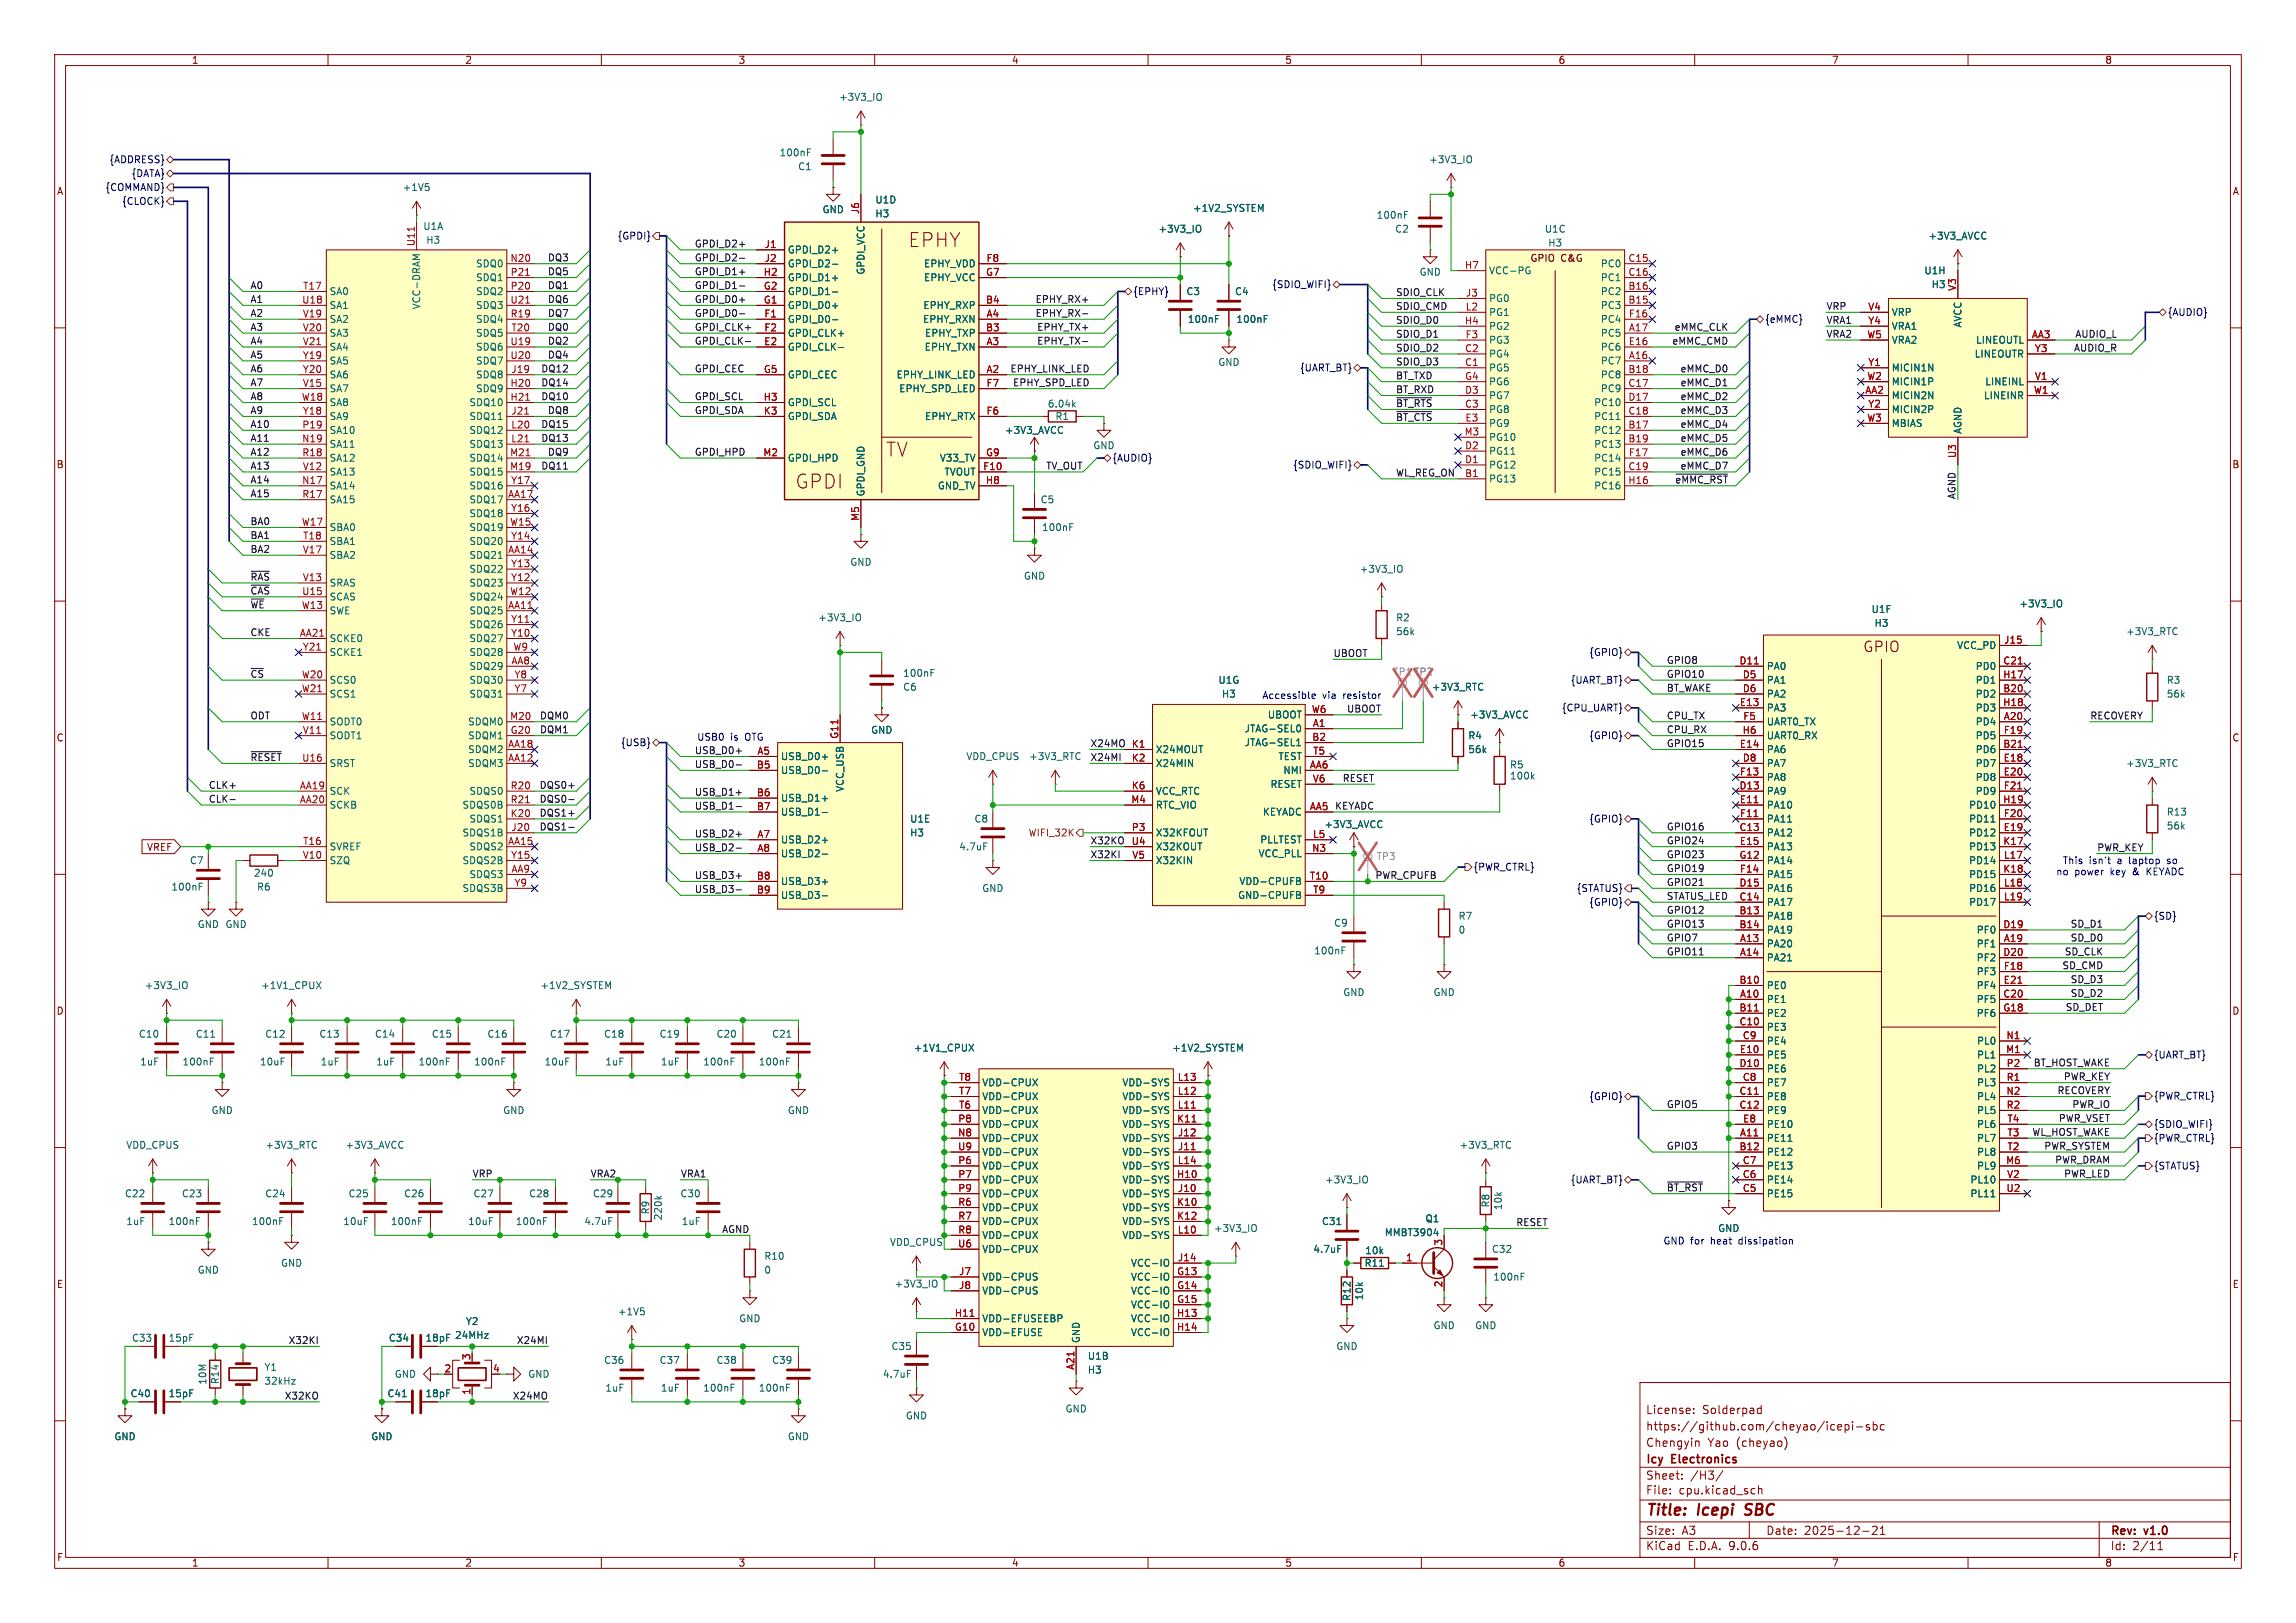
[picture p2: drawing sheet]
<svg xmlns="http://www.w3.org/2000/svg" width="420mm" height="297mm" viewBox="0 0 420 297" stroke-linecap="round" stroke-linejoin="round" font-family="sans-serif">
<defs><g id="words">
<g font-size="3.5" fill="#840000">
<text x="166.1" y="45.4">EPHY</text>
<text x="162.1" y="83.8">TV</text>
<text x="145.5" y="89.6">GPDI</text>
</g>
<g font-size="2.8" fill="#840000">
<text x="301" y="277.9">Title:</text>
<text x="310.6" y="277.9">Icepi</text>
<text x="320.1" y="277.9">SBC</text>
</g>
<text font-size="2.7" fill="#840000" x="340.8" y="119.5">GPIO</text>
<g font-size="2.1" fill="#840000">
<text x="301" y="262">https://github.com/cheyao/icepi-sbc</text>
<text x="301" y="259">License:</text>
<text x="311.4" y="259">Solderpad</text>
<text x="301" y="268.2">Icy</text>
<text x="301" y="265">Chengyin</text>
<text x="305.9" y="268.2">Electronics</text>
<text x="312.4" y="265">Yao</text>
<text x="317.7" y="265">(cheyao)</text>
<text x="301" y="273.7">File:</text>
<text x="301" y="271">Sheet:</text>
<text x="307.1" y="273.7">cpu.kicad_sch</text>
<text x="309.2" y="271">/H3/</text>
<text x="301" y="281.1">Size:</text>
<text x="307.6" y="281.1">A3</text>
<text x="323" y="281.1">Date:</text>
<text x="330" y="281.1">2025-12-21</text>
<text x="386" y="281.3">Rev:</text>
<text x="392.4" y="281.3">v1.0</text>
<text x="301" y="283.9">KiCad</text>
<text x="308.7" y="283.9">E.D.A.</text>
<text x="316.3" y="283.9">9.0.6</text>
<text x="386" y="283.9">Id:</text>
<text x="390.1" y="283.9">2/11</text>
</g>
<g font-size="1.8" fill="#840000">
<text x="35" y="11.9">1</text>
<text x="85" y="11.9">2</text>
<text x="135" y="11.9">3</text>
<text x="185" y="11.9">4</text>
<text x="235" y="11.9">5</text>
<text x="285" y="11.9">6</text>
<text x="335" y="11.9">7</text>
<text x="385" y="11.9">8</text>
<text x="10.3" y="35.9">A</text>
<text x="408.3" y="35.9">A</text>
<text x="10.3" y="85.9">B</text>
<text x="408.2" y="85.9">B</text>
<text x="10.3" y="135.9">C</text>
<text x="408.2" y="135.9">C</text>
<text x="26.8" y="155.9">VREF</text>
<text x="10.3" y="185.9">D</text>
<text x="408.2" y="185.9">D</text>
<text x="10.3" y="235.9">E</text>
<text x="408.3" y="235.9">E</text>
<text x="10.3" y="285.9">F</text>
<text x="35" y="286.9">1</text>
<text x="85" y="286.9">2</text>
<text x="135" y="286.9">3</text>
<text x="185" y="286.9">4</text>
<text x="235" y="286.9">5</text>
<text x="285" y="286.9">6</text>
<text x="335" y="286.9">7</text>
<text x="385" y="286.9">8</text>
<text x="408.3" y="285.9">F</text>
</g>
<g font-size="1.8" fill="#006464">
<text x="153.4" y="18.6">+3V3_IO</text>
<text x="142.5" y="28.8">100nF</text>
<text x="73.6" y="35.2">+1V5</text>
<text x="145.9" y="31.3">C1</text>
<text x="261.3" y="30.1">+3V3_IO</text>
<text x="150.4" y="39.2">GND</text>
<text x="160" y="37.4">U1D</text>
<text x="160" y="40">H3</text>
<text x="218.1" y="39">+1V2_SYSTEM</text>
<text x="251.7" y="40.2">100nF</text>
<text x="77.3" y="42.3">U1A</text>
<text x="77.9" y="44.8">H3</text>
<text x="144" y="46.6">GPDI_D2+</text>
<text x="211.8" y="42.8">+3V3_IO</text>
<text x="255.1" y="42.8">C2</text>
<text x="282.5" y="42.8">U1C</text>
<text x="283.1" y="45.3">H3</text>
<text x="352.7" y="44">+3V3_AVCC</text>
<text x="87" y="49.1">SDQ0</text>
<text x="87" y="51.7">SDQ1</text>
<text x="144" y="49.1">GPDI_D2-</text>
<text x="144" y="51.7">GPDI_D1+</text>
<text x="158.3" y="50.4" transform="rotate(-90 158.3 50.4)">GPDI_VCC</text>
<text x="168.9" y="49.1">EPHY_VDD</text>
<text x="168.9" y="51.7">EPHY_VCC</text>
<text x="259.6" y="50.6">GND</text>
<text x="272.3" y="50.4">VCC-PG</text>
<text x="292.7" y="49.1">PC0</text>
<text x="292.7" y="51.7">PC1</text>
<text x="351.9" y="50.4">U1H</text>
<text x="353.2" y="52.9">H3</text>
<text x="60.2" y="54.2">SA0</text>
<text x="60.2" y="56.7">SA1</text>
<text x="60.2" y="59.3">SA2</text>
<text x="77.1" y="56.7" transform="rotate(-90 77.1 56.7)">VCC-DRAM</text>
<text x="87" y="54.2">SDQ2</text>
<text x="87" y="56.7">SDQ3</text>
<text x="87" y="59.3">SDQ4</text>
<text x="144" y="54.2">GPDI_D1-</text>
<text x="144" y="56.7">GPDI_D0+</text>
<text x="144" y="59.3">GPDI_D0-</text>
<text x="168.7" y="59.3">EPHY_RXN</text>
<text x="168.8" y="56.7">EPHY_RXP</text>
<text x="216.9" y="54.2">C3</text>
<text x="217.2" y="59.3">100nF</text>
<text x="225.8" y="54.2">C4</text>
<text x="226.1" y="59.3">100nF</text>
<text x="272.3" y="55.5">PG0</text>
<text x="272.3" y="58">PG1</text>
<text x="292.7" y="54.2">PC2</text>
<text x="292.7" y="56.7">PC3</text>
<text x="292.7" y="59.3">PC4</text>
<text x="345.9" y="58">VRP</text>
<text x="60.2" y="61.8">SA3</text>
<text x="60.2" y="64.4">SA4</text>
<text x="87" y="61.8">SDQ5</text>
<text x="87" y="64.4">SDQ6</text>
<text x="144" y="61.8">GPDI_CLK+</text>
<text x="144" y="64.4">GPDI_CLK-</text>
<text x="169" y="64.4">EPHY_TXN</text>
<text x="169.1" y="61.8">EPHY_TXP</text>
<text x="272.3" y="60.6">PG2</text>
<text x="272.3" y="63.1">PG3</text>
<text x="272.3" y="65.6">PG4</text>
<text x="292.7" y="61.8">PC5</text>
<text x="292.7" y="64.4">PC6</text>
<text x="345.9" y="60.6">VRA1</text>
<text x="345.9" y="63.1">VRA2</text>
<text x="359" y="60" transform="rotate(-90 359 60)">AVCC</text>
<text x="361.1" y="65.6">LINEOUTR</text>
<text x="361.4" y="63.1">LINEOUTL</text>
<text x="60.2" y="66.9">SA5</text>
<text x="60.2" y="69.4">SA6</text>
<text x="60.2" y="72">SA7</text>
<text x="87" y="66.9">SDQ7</text>
<text x="87" y="69.4">SDQ8</text>
<text x="87" y="72">SDQ9</text>
<text x="144" y="69.4">GPDI_CEC</text>
<text x="163.9" y="69.4">EPHY_LINK_LED</text>
<text x="164.4" y="72">EPHY_SPD_LED</text>
<text x="222.8" y="67.2">GND</text>
<text x="272.3" y="68.2">PG5</text>
<text x="272.3" y="70.7">PG6</text>
<text x="292.7" y="66.9">PC7</text>
<text x="292.7" y="69.4">PC8</text>
<text x="292.7" y="72">PC9</text>
<text x="345.9" y="68.2">MICIN1N</text>
<text x="345.9" y="70.7">MICIN1P</text>
<text x="363.1" y="70.7">LINEINL</text>
<text x="60.2" y="74.5">SA8</text>
<text x="60.2" y="77.1">SA9</text>
<text x="85.8" y="74.5">SDQ10</text>
<text x="85.8" y="77.1">SDQ11</text>
<text x="144" y="74.5">GPDI_SCL</text>
<text x="144" y="77.1">GPDI_SDA</text>
<text x="169.1" y="77.1">EPHY_RTX</text>
<text x="191.6" y="74.8">6.04k</text>
<text x="193" y="77.1">R1</text>
<text x="272.3" y="73.3">PG7</text>
<text x="272.3" y="75.8">PG8</text>
<text x="291.5" y="74.5">PC10</text>
<text x="291.5" y="77.1">PC11</text>
<text x="345.9" y="73.3">MICIN2N</text>
<text x="345.9" y="75.8">MICIN2P</text>
<text x="362.8" y="73.3">LINEINR</text>
<text x="60.2" y="79.6">SA10</text>
<text x="60.2" y="82.1">SA11</text>
<text x="85.8" y="79.6">SDQ12</text>
<text x="85.8" y="82.1">SDQ13</text>
<text x="183.7" y="79.6">+3V3_AVCC</text>
<text x="272.3" y="78.3">PG9</text>
<text x="272.3" y="80.9">PG10</text>
<text x="272.3" y="83.4">PG11</text>
<text x="291.5" y="79.6">PC12</text>
<text x="291.5" y="82.1">PC13</text>
<text x="345.9" y="78.3">MBIAS</text>
<text x="359" y="79.5" transform="rotate(-90 359 79.5)">AGND</text>
<text x="60.2" y="84.7">SA12</text>
<text x="60.2" y="87.2">SA13</text>
<text x="60.2" y="89.8">SA14</text>
<text x="85.8" y="84.7">SDQ14</text>
<text x="85.8" y="87.2">SDQ15</text>
<text x="85.8" y="89.8">SDQ16</text>
<text x="144" y="84.7">GPDI_HPD</text>
<text x="171.5" y="89.8">GND_TV</text>
<text x="171.8" y="84.7">V33_TV</text>
<text x="172.7" y="87.2">TVOUT</text>
<text x="272.3" y="86">PG12</text>
<text x="272.3" y="88.5">PG13</text>
<text x="291.5" y="84.7">PC14</text>
<text x="291.5" y="87.2">PC15</text>
<text x="291.5" y="89.8">PC16</text>
<text x="60.2" y="92.3">SA15</text>
<text x="85.8" y="92.3">SDQ17</text>
<text x="85.8" y="94.8">SDQ18</text>
<text x="158.3" y="90.9" transform="rotate(-90 158.3 90.9)">GPDI_GND</text>
<text x="190.3" y="92.3">C5</text>
<text x="60.2" y="97.4">SBA0</text>
<text x="60.2" y="99.9">SBA1</text>
<text x="85.8" y="97.4">SDQ19</text>
<text x="85.8" y="99.9">SDQ20</text>
<text x="190.5" y="97.4">100nF</text>
<text x="60.2" y="102.5">SBA2</text>
<text x="60.2" y="107.5">SRAS</text>
<text x="85.8" y="102.5">SDQ21</text>
<text x="85.8" y="105">SDQ22</text>
<text x="85.8" y="107.5">SDQ23</text>
<text x="155.4" y="103.7">GND</text>
<text x="187.2" y="106.3">GND</text>
<text x="248.6" y="105">+3V3_IO</text>
<text x="60.2" y="110.1">SCAS</text>
<text x="60.2" y="112.6">SWE</text>
<text x="85.8" y="110.1">SDQ24</text>
<text x="85.8" y="112.6">SDQ25</text>
<text x="149.6" y="113.9">+3V3_IO</text>
<text x="255.3" y="113.9">R2</text>
<text x="342.3" y="112.4">U1F</text>
<text x="369.3" y="111.4">+3V3_IO</text>
<text x="60.2" y="117.7">SCKE0</text>
<text x="85.8" y="115.2">SDQ26</text>
<text x="85.8" y="117.7">SDQ27</text>
<text x="255.3" y="116.4">56k</text>
<text x="342.8" y="114.9">H3</text>
<text x="357.9" y="119">VCC_PD</text>
<text x="388.8" y="116.4">+3V3_RTC</text>
<text x="60.2" y="120.2">SCKE1</text>
<text x="60.2" y="125.3">SCS0</text>
<text x="85.8" y="120.2">SDQ28</text>
<text x="85.8" y="122.8">SDQ29</text>
<text x="85.8" y="125.3">SDQ30</text>
<text x="165.1" y="124.1">100nF</text>
<text x="222.8" y="125.3">U1G</text>
<text x="323.1" y="122.8">PA0</text>
<text x="323.1" y="125.3">PA1</text>
<text x="361.3" y="122.8">PD0</text>
<text x="361.3" y="125.3">PD1</text>
<text x="396.2" y="125.3">R3</text>
<text x="60.2" y="127.9">SCS1</text>
<text x="85.8" y="127.9">SDQ31</text>
<text x="165.1" y="126.6">C6</text>
<text x="223.4" y="127.9">H3</text>
<text x="231.8" y="131.7">UBOOT</text>
<text x="261.8" y="126.6">+3V3_RTC</text>
<text x="268.8" y="131.7">+3V3_AVCC</text>
<text x="323.1" y="127.9">PA2</text>
<text x="323.1" y="130.4">PA3</text>
<text x="361.3" y="127.9">PD2</text>
<text x="361.3" y="130.4">PD3</text>
<text x="396.2" y="127.9">56k</text>
<text x="60.2" y="132.9">SODT0</text>
<text x="60.2" y="135.5">SODT1</text>
<text x="85.5" y="132.9">SDQM0</text>
<text x="85.5" y="135.5">SDQM1</text>
<text x="159.3" y="134.5">GND</text>
<text x="227.6" y="134.2">JTAG-SEL0</text>
<text x="227.6" y="136.8">JTAG-SEL1</text>
<text x="268.5" y="135.5">R4</text>
<text x="323.1" y="132.9">UART0_TX</text>
<text x="323.1" y="135.5">UART0_RX</text>
<text x="361.3" y="132.9">PD4</text>
<text x="361.3" y="135.5">PD5</text>
<text x="60.2" y="140.6">SRST</text>
<text x="85.5" y="138">SDQM2</text>
<text x="85.5" y="140.6">SDQM3</text>
<text x="142.7" y="139.3">USB_D0+</text>
<text x="142.7" y="141.8">USB_D0-</text>
<text x="176.7" y="139.3">VDD_CPUS</text>
<text x="188.2" y="139.3">+3V3_RTC</text>
<text x="211.3" y="138">X24MOUT</text>
<text x="211.3" y="140.6">X24MIN</text>
<text x="233.8" y="139.3">TEST</text>
<text x="234.7" y="141.8">NMI</text>
<text x="268.5" y="138">56k</text>
<text x="276.1" y="140.8">R5</text>
<text x="276.1" y="142.8">100k</text>
<text x="323.1" y="138">PA6</text>
<text x="323.1" y="140.6">PA7</text>
<text x="323.1" y="143.1">PA8</text>
<text x="361.3" y="138">PD6</text>
<text x="361.3" y="140.6">PD7</text>
<text x="361.3" y="143.1">PD8</text>
<text x="388.8" y="140.6">+3V3_RTC</text>
<text x="60.2" y="145.6">SCK</text>
<text x="60.2" y="148.2">SCKB</text>
<text x="84.5" y="148.2">SDQS0B</text>
<text x="85.8" y="145.6">SDQS0</text>
<text x="142.7" y="146.9">USB_D1+</text>
<text x="142.7" y="149.5">USB_D1-</text>
<text x="154.5" y="145" transform="rotate(-90 154.5 145)">VCC_USB</text>
<text x="211.3" y="145.6">VCC_RTC</text>
<text x="211.3" y="148.2">RTC_VIO</text>
<text x="230.9" y="149.5">KEYADC</text>
<text x="232.3" y="144.4">RESET</text>
<text x="323.1" y="145.6">PA9</text>
<text x="323.1" y="148.2">PA10</text>
<text x="360.1" y="148.2">PD10</text>
<text x="361.3" y="145.6">PD9</text>
<text x="396.2" y="149.5">R13</text>
<text x="60.2" y="155.8">SVREF</text>
<text x="84.5" y="153.3">SDQS1B</text>
<text x="85.8" y="150.7">SDQS1</text>
<text x="85.8" y="155.8">SDQS2</text>
<text x="142.7" y="154.5">USB_D2+</text>
<text x="166.4" y="150.7">U1E</text>
<text x="166.4" y="153.3">H3</text>
<text x="175.4" y="155.8">4.7uF</text>
<text x="178.2" y="150.7">C8</text>
<text x="211.3" y="153.3">X32KFOUT</text>
<text x="211.3" y="155.8">X32KOUT</text>
<text x="230.4" y="154.5">PLLTEST</text>
<text x="242.2" y="151.7">+3V3_AVCC</text>
<text x="323.1" y="150.7">PA11</text>
<text x="323.1" y="153.3">PA12</text>
<text x="323.1" y="155.8">PA13</text>
<text x="360.1" y="150.7">PD11</text>
<text x="360.1" y="153.3">PD12</text>
<text x="360.1" y="155.8">PD13</text>
<text x="396.2" y="152">56k</text>
<text x="34.6" y="158.3">C7</text>
<text x="46.3" y="160.6">240</text>
<text x="60.2" y="158.3">SZQ</text>
<text x="84.5" y="158.3">SDQS2B</text>
<text x="85.8" y="160.9">SDQS3</text>
<text x="142.7" y="157.1">USB_D2-</text>
<text x="211.3" y="158.3">X32KIN</text>
<text x="230.1" y="157.1">VCC_PLL</text>
<text x="323.1" y="158.3">PA14</text>
<text x="323.1" y="160.9">PA15</text>
<text x="360.1" y="158.3">PD14</text>
<text x="360.1" y="160.9">PD15</text>
<text x="31.3" y="163.2">100nF</text>
<text x="46.9" y="163.2">R6</text>
<text x="84.5" y="163.4">SDQS3B</text>
<text x="142.7" y="162.2">USB_D3+</text>
<text x="142.7" y="164.7">USB_D3-</text>
<text x="179.6" y="163.4">GND</text>
<text x="226.4" y="164.7">GND-CPUFB</text>
<text x="226.6" y="162.2">VDD-CPUFB</text>
<text x="323.1" y="163.4">PA16</text>
<text x="323.1" y="166">PA17</text>
<text x="360.1" y="163.4">PD16</text>
<text x="360.1" y="166">PD17</text>
<text x="36.1" y="170">GND GND</text>
<text x="243.9" y="169.8">C9</text>
<text x="266.7" y="168.5">R7</text>
<text x="266.7" y="171">0</text>
<text x="323.1" y="168.5">PA18</text>
<text x="323.1" y="171">PA19</text>
<text x="323.1" y="173.6">PA20</text>
<text x="361.5" y="171">PF0</text>
<text x="361.5" y="173.6">PF1</text>
<text x="240.3" y="174.9">100nF</text>
<text x="323.1" y="176.1">PA21</text>
<text x="361.5" y="176.1">PF2</text>
<text x="361.5" y="178.7">PF3</text>
<text x="26.4" y="181.2">+3V3_IO</text>
<text x="47.7" y="181.2">+1V1_CPUX</text>
<text x="98.7" y="181.2">+1V2_SYSTEM</text>
<text x="245.6" y="182.5">GND</text>
<text x="262.1" y="182.5">GND</text>
<text x="323.1" y="181.2">PE0</text>
<text x="323.1" y="183.7">PE1</text>
<text x="361.5" y="181.2">PF4</text>
<text x="361.5" y="183.7">PF5</text>
<text x="25.3" y="190.1">C10</text>
<text x="35.7" y="190.1">C11</text>
<text x="48.4" y="190.1">C12</text>
<text x="58.3" y="190.1">C13</text>
<text x="68.5" y="190.1">C14</text>
<text x="78.9" y="190.1">C15</text>
<text x="89.1" y="190.1">C16</text>
<text x="100.5" y="190.1">C17</text>
<text x="110.4" y="190.1">C18</text>
<text x="120.6" y="190.1">C19</text>
<text x="131" y="190.1">C20</text>
<text x="141.1" y="190.1">C21</text>
<text x="323.1" y="186.3">PE2</text>
<text x="323.1" y="188.8">PE3</text>
<text x="323.1" y="191.4">PE4</text>
<text x="361.5" y="186.3">PF6</text>
<text x="361.5" y="191.4">PL0</text>
<text x="25.5" y="195.2">1uF</text>
<text x="33.3" y="195.2">100nF</text>
<text x="47.5" y="195.2">10uF</text>
<text x="58.6" y="195.2">1uF</text>
<text x="68.7" y="195.2">1uF</text>
<text x="76.5" y="195.2">100nF</text>
<text x="86.6" y="195.2">100nF</text>
<text x="99.5" y="195.2">10uF</text>
<text x="110.6" y="195.2">1uF</text>
<text x="120.8" y="195.2">1uF</text>
<text x="128.5" y="195.2">100nF</text>
<text x="138.7" y="195.2">100nF</text>
<text x="167.1" y="192.6">+1V1_CPUX</text>
<text x="214.3" y="192.6">+1V2_SYSTEM</text>
<text x="323.1" y="193.9">PE5</text>
<text x="323.1" y="196.4">PE6</text>
<text x="361.5" y="193.9">PL1</text>
<text x="361.5" y="196.4">PL2</text>
<text x="179.6" y="199">VDD-CPUX</text>
<text x="179.6" y="201.5">VDD-CPUX</text>
<text x="205.2" y="199">VDD-SYS</text>
<text x="205.2" y="201.5">VDD-SYS</text>
<text x="323.1" y="199">PE7</text>
<text x="323.1" y="201.5">PE8</text>
<text x="361.5" y="199">PL3</text>
<text x="361.5" y="201.5">PL4</text>
<text x="38.6" y="204.1">GND</text>
<text x="91.9" y="204.1">GND</text>
<text x="144" y="204.1">GND</text>
<text x="179.6" y="204.1">VDD-CPUX</text>
<text x="179.6" y="206.6">VDD-CPUX</text>
<text x="179.6" y="209.1">VDD-CPUX</text>
<text x="205.2" y="204.1">VDD-SYS</text>
<text x="205.2" y="206.6">VDD-SYS</text>
<text x="205.2" y="209.1">VDD-SYS</text>
<text x="323.1" y="204.1">PE9</text>
<text x="323.1" y="206.6">PE10</text>
<text x="323.1" y="209.1">PE11</text>
<text x="361.5" y="204.1">PL5</text>
<text x="361.5" y="206.6">PL6</text>
<text x="361.5" y="209.1">PL7</text>
<text x="23" y="210.4">VDD_CPUS</text>
<text x="48.5" y="210.4">+3V3_RTC</text>
<text x="63.1" y="210.4">+3V3_AVCC</text>
<text x="179.6" y="211.7">VDD-CPUX</text>
<text x="179.6" y="214.2">VDD-CPUX</text>
<text x="205.2" y="211.7">VDD-SYS</text>
<text x="205.2" y="214.2">VDD-SYS</text>
<text x="266.9" y="210.4">+3V3_RTC</text>
<text x="323.1" y="211.7">PE12</text>
<text x="323.1" y="214.2">PE13</text>
<text x="361.5" y="211.7">PL8</text>
<text x="361.5" y="214.2">PL9</text>
<text x="22.8" y="219.3">C22</text>
<text x="33.2" y="219.3">C23</text>
<text x="48.4" y="219.3">C24</text>
<text x="63.7" y="219.3">C25</text>
<text x="73.8" y="219.3">C26</text>
<text x="86.5" y="219.3">C27</text>
<text x="96.7" y="219.3">C28</text>
<text x="108.4" y="219.3">C29</text>
<text x="124.4" y="219.3">C30</text>
<text x="179.6" y="216.8">VDD-CPUX</text>
<text x="179.6" y="219.3">VDD-CPUX</text>
<text x="179.6" y="221.8">VDD-CPUX</text>
<text x="205.2" y="216.8">VDD-SYS</text>
<text x="205.2" y="219.3">VDD-SYS</text>
<text x="205.2" y="221.8">VDD-SYS</text>
<text x="242.3" y="216.8">+3V3_IO</text>
<text x="272.6" y="221.1" transform="rotate(-90 272.6 221.1)">R8</text>
<text x="274.9" y="221.5" transform="rotate(-90 274.9 221.5)">10k</text>
<text x="323.1" y="216.8">PE14</text>
<text x="323.1" y="219.3">PE15</text>
<text x="360.3" y="216.8">PL10</text>
<text x="360.3" y="219.3">PL11</text>
<text x="23" y="224.4">1uF</text>
<text x="30.8" y="224.4">100nF</text>
<text x="46" y="224.4">100nF</text>
<text x="62.7" y="224.4">10uF</text>
<text x="71.4" y="224.4">100nF</text>
<text x="85.6" y="224.4">10uF</text>
<text x="94.3" y="224.4">100nF</text>
<text x="106.8" y="224.4">4.7uF</text>
<text x="119" y="222.3" transform="rotate(-90 119 222.3)">R9</text>
<text x="121.3" y="223.4" transform="rotate(-90 121.3 223.4)">220k</text>
<text x="124.6" y="224.4">1uF</text>
<text x="179.6" y="224.4">VDD-CPUX</text>
<text x="179.6" y="226.9">VDD-CPUX</text>
<text x="205.2" y="224.4">VDD-SYS</text>
<text x="205.2" y="226.9">VDD-SYS</text>
<text x="222" y="225.7">+3V3_IO</text>
<text x="241.7" y="224.4">C31</text>
<text x="253.2" y="226.4">MMBT3904</text>
<text x="260.6" y="223.9">Q1</text>
<text x="314.2" y="225.7">GND</text>
<text x="36.1" y="233.3">GND</text>
<text x="51.3" y="232">GND</text>
<text x="139.7" y="233.3">0</text>
<text x="139.7" y="230.7">R10</text>
<text x="162.7" y="228.2">VDD_CPUS</text>
<text x="179.6" y="229.5">VDD-CPUX</text>
<text x="206.8" y="232">VCC-IO</text>
<text x="240.1" y="229.5">4.7uF</text>
<text x="249.5" y="232">R11</text>
<text x="249.6" y="229.7">10k</text>
<text x="272.8" y="229.5">C32</text>
<text x="163.5" y="235.8">+3V3_IO</text>
<text x="179.6" y="234.5">VDD-CPUS</text>
<text x="179.6" y="237.1">VDD-CPUS</text>
<text x="206.8" y="234.5">VCC-IO</text>
<text x="206.8" y="237.1">VCC-IO</text>
<text x="206.8" y="239.6">VCC-IO</text>
<text x="247.2" y="238.2" transform="rotate(-90 247.2 238.2)">R12</text>
<text x="249.5" y="238" transform="rotate(-90 249.5 238)">10k</text>
<text x="273.1" y="234.5">100nF</text>
<text x="24" y="245.7">C33</text>
<text x="30.7" y="245.7">15pF</text>
<text x="71" y="245.7">C34</text>
<text x="77.7" y="245.7">18pF</text>
<text x="83.1" y="245.2">24MHz</text>
<text x="85.1" y="242.7">Y2</text>
<text x="112.9" y="240.9">+1V5</text>
<text x="135.1" y="242.2">GND</text>
<text x="179.6" y="242.2">VDD-EFUSEEBP</text>
<text x="179.6" y="244.7">VDD-EFUSE</text>
<text x="197.7" y="245.9" transform="rotate(-90 197.7 245.9)">GND</text>
<text x="206.8" y="242.2">VCC-IO</text>
<text x="206.8" y="244.7">VCC-IO</text>
<text x="262.1" y="243.4">GND</text>
<text x="269.7" y="243.4">GND</text>
<text x="48.3" y="251.1">Y1</text>
<text x="110.4" y="249.8">C36</text>
<text x="120.6" y="249.8">C37</text>
<text x="131" y="249.8">C38</text>
<text x="141.1" y="249.8">C39</text>
<text x="163" y="247.2">C35</text>
<text x="198.9" y="249">U1B</text>
<text x="198.9" y="251.6">H3</text>
<text x="244.3" y="247.2">GND</text>
<text x="23.8" y="255.9">C40</text>
<text x="30.7" y="255.9">15pF</text>
<text x="37.9" y="253.5" transform="rotate(-90 37.9 253.5)">10M</text>
<text x="40.2" y="253.4" transform="rotate(-90 40.2 253.4)">R14</text>
<text x="48.3" y="253.6">32kHz</text>
<text x="70.8" y="255.9">C41</text>
<text x="72.1" y="252.3">GND</text>
<text x="77.7" y="255.9">18pF</text>
<text x="96.5" y="252.3">GND</text>
<text x="110.6" y="254.9">1uF</text>
<text x="120.8" y="254.9">1uF</text>
<text x="128.5" y="254.9">100nF</text>
<text x="138.7" y="254.9">100nF</text>
<text x="161.4" y="252.3">4.7uF</text>
<text x="20.8" y="263.8">GND</text>
<text x="67.8" y="263.8">GND</text>
<text x="144" y="263.8">GND</text>
<text x="165.6" y="259.9">GND</text>
<text x="194.8" y="258.7">GND</text>
</g>
<g font-size="1.8" fill="#000084">
<text x="19.2" y="35.2">{COMMAND}</text>
<text x="19.9" y="30.1">{ADDRESS}</text>
<text x="24" y="32.6">{DATA}</text>
<text x="22.2" y="37.7">{CLOCK}</text>
<text x="112.9" y="44">{GPDI}</text>
<text x="232.6" y="52.9">{SDIO_WIFI}</text>
<text x="207.2" y="54.2">{EPHY}</text>
<text x="322.8" y="59.3">{eMMC}</text>
<text x="396.4" y="58">{AUDIO}</text>
<text x="237.7" y="68.2">{UART_BT}</text>
<text x="199.9" y="82.4">GND</text>
<text x="203.4" y="84.7">{AUDIO}</text>
<text x="236.4" y="86">{SDIO_WIFI}</text>
<text x="287.2" y="125.3">{UART_BT}</text>
<text x="290.6" y="120.2">{GPIO}</text>
<text x="285.6" y="130.4">{CPU_UART}</text>
<text x="113.5" y="136.8">{USB}</text>
<text x="290.6" y="135.5">{GPIO}</text>
<text x="290.6" y="150.7">{GPIO}</text>
<text x="269.4" y="159.5">{PWR_CTRL}</text>
<text x="288.3" y="163.4">{STATUS}</text>
<text x="290.6" y="166">{GPIO}</text>
<text x="393.9" y="168.5">{SD}</text>
<text x="393.9" y="193.9">{UART_BT}</text>
<text x="290.6" y="201.5">{GPIO}</text>
<text x="393.9" y="201.4">{PWR_CTRL}</text>
<text x="393.9" y="206.6">{SDIO_WIFI}</text>
<text x="393.9" y="209.1">{PWR_CTRL}</text>
<text x="393.9" y="214.2">{STATUS}</text>
<text x="287.2" y="216.8">{UART_BT}</text>
</g>
<g font-size="1.8" fill="#a90000">
<text x="157.2" y="39.3" transform="rotate(-90 157.2 39.3)">J6</text>
<text x="75.9" y="45.2" transform="rotate(-90 75.9 45.2)">U11</text>
<text x="139.8" y="45.5">J1</text>
<text x="55.4" y="53.1">T17</text>
<text x="93.3" y="48">N20</text>
<text x="93.3" y="50.5">P21</text>
<text x="93.3" y="53.1">P20</text>
<text x="139.6" y="50.5">H2</text>
<text x="139.6" y="53.1">G2</text>
<text x="139.8" y="48">J2</text>
<text x="180.3" y="50.5">G7</text>
<text x="180.4" y="48">F8</text>
<text x="267.9" y="49.3">H7</text>
<text x="297.8" y="48">C15</text>
<text x="297.8" y="50.5">C16</text>
<text x="297.8" y="53.1">B16</text>
<text x="357.9" y="53.3" transform="rotate(-90 357.9 53.3)">V3</text>
<text x="55.2" y="55.6">U18</text>
<text x="55.3" y="58.2">V19</text>
<text x="93.3" y="55.6">U21</text>
<text x="93.3" y="58.2">R19</text>
<text x="139.6" y="55.6">G1</text>
<text x="139.7" y="58.2">F1</text>
<text x="180.3" y="55.6">B4</text>
<text x="180.4" y="58.2">A4</text>
<text x="267.9" y="59.4">H4</text>
<text x="268" y="56.9">L2</text>
<text x="268" y="54.4">J3</text>
<text x="297.8" y="55.6">B15</text>
<text x="297.9" y="58.2">F16</text>
<text x="341.6" y="56.9">V4</text>
<text x="341.6" y="59.4">Y4</text>
<text x="55.3" y="60.7">V20</text>
<text x="55.3" y="63.2">V21</text>
<text x="55.3" y="65.8">Y19</text>
<text x="93.3" y="63.2">U19</text>
<text x="93.3" y="65.8">U20</text>
<text x="93.5" y="60.7">T20</text>
<text x="139.7" y="63.2">E2</text>
<text x="139.7" y="60.7">F2</text>
<text x="180.3" y="60.7">B3</text>
<text x="180.4" y="63.2">A3</text>
<text x="267.9" y="64.5">C2</text>
<text x="268" y="62">F3</text>
<text x="297.8" y="63.2">E16</text>
<text x="297.9" y="60.7">A17</text>
<text x="297.9" y="65.8">A16</text>
<text x="341.5" y="62">W5</text>
<text x="371.6" y="62">AA3</text>
<text x="372.1" y="64.5">Y3</text>
<text x="55.3" y="68.3">Y20</text>
<text x="55.3" y="70.9">V15</text>
<text x="93.3" y="70.9">H20</text>
<text x="93.5" y="68.3">J19</text>
<text x="139.6" y="68.3">G5</text>
<text x="180.4" y="68.3">A2</text>
<text x="180.4" y="70.9">F7</text>
<text x="267.9" y="67.1">C1</text>
<text x="267.9" y="69.6">G4</text>
<text x="297.8" y="68.3">B18</text>
<text x="297.8" y="70.9">C17</text>
<text x="341.5" y="69.6">W2</text>
<text x="341.6" y="67.1">Y1</text>
<text x="372.1" y="69.6">V1</text>
<text x="55.1" y="73.4">W18</text>
<text x="55.3" y="75.9">Y18</text>
<text x="93.3" y="73.4">H21</text>
<text x="93.5" y="75.9">J21</text>
<text x="139.6" y="73.4">H3</text>
<text x="139.6" y="75.9">K3</text>
<text x="180.4" y="75.9">F6</text>
<text x="267.9" y="72.1">D3</text>
<text x="267.9" y="74.7">C3</text>
<text x="268" y="77.2">E3</text>
<text x="297.8" y="73.4">D17</text>
<text x="297.8" y="75.9">C18</text>
<text x="341.1" y="72.1">AA2</text>
<text x="341.5" y="77.2">W3</text>
<text x="341.6" y="74.7">Y2</text>
<text x="371.9" y="72.1">W1</text>
<text x="55.2" y="81">N19</text>
<text x="55.2" y="78.5">P19</text>
<text x="55.2" y="83.6">R18</text>
<text x="93.2" y="83.6">M21</text>
<text x="93.4" y="78.5">L20</text>
<text x="93.4" y="81">L21</text>
<text x="139.5" y="83.6">M2</text>
<text x="180.3" y="83.6">G9</text>
<text x="267.8" y="79.8">M3</text>
<text x="267.9" y="82.3">D2</text>
<text x="297.8" y="78.5">B17</text>
<text x="297.8" y="81">B19</text>
<text x="297.9" y="83.6">F17</text>
<text x="357.9" y="83.9" transform="rotate(-90 357.9 83.9)">U3</text>
<text x="55.2" y="88.6">N17</text>
<text x="55.3" y="86.1">V12</text>
<text x="93.2" y="86.1">M19</text>
<text x="93.4" y="88.6">Y17</text>
<text x="179.8" y="86.1">F10</text>
<text x="180.2" y="88.6">H8</text>
<text x="267.9" y="84.8">D1</text>
<text x="267.9" y="87.4">B1</text>
<text x="297.7" y="88.6">H16</text>
<text x="297.8" y="86.1">C19</text>
<text x="55.2" y="91.2">R17</text>
<text x="92.9" y="91.2">AA17</text>
<text x="93.4" y="93.7">Y16</text>
<text x="157.2" y="95.4" transform="rotate(-90 157.2 95.4)">M5</text>
<text x="55.1" y="96.3">W17</text>
<text x="55.3" y="101.3">V17</text>
<text x="55.4" y="98.8">T18</text>
<text x="92.9" y="101.3">AA14</text>
<text x="93.2" y="96.3">W15</text>
<text x="93.4" y="98.8">Y14</text>
<text x="55.3" y="106.4">V13</text>
<text x="93.4" y="103.9">Y13</text>
<text x="93.4" y="106.4">Y12</text>
<text x="55.1" y="111.5">W13</text>
<text x="55.2" y="109">U15</text>
<text x="92.9" y="111.5">AA11</text>
<text x="93.2" y="109">W12</text>
<text x="54.8" y="116.6">AA21</text>
<text x="55.3" y="119.1">Y21</text>
<text x="93.4" y="114">Y11</text>
<text x="93.4" y="116.6">Y10</text>
<text x="93.8" y="119.1">W9</text>
<text x="366.5" y="117.9">J15</text>
<text x="55.1" y="124.2">W20</text>
<text x="93.5" y="121.7">AA8</text>
<text x="94" y="124.2">Y8</text>
<text x="318.1" y="121.7">D11</text>
<text x="318.7" y="124.2">D5</text>
<text x="366.3" y="124.2">H17</text>
<text x="366.4" y="121.7">C21</text>
<text x="55.1" y="126.7">W21</text>
<text x="55.1" y="131.8">W11</text>
<text x="93.2" y="131.8">M20</text>
<text x="94" y="126.7">Y7</text>
<text x="239.9" y="130.6">W6</text>
<text x="318.2" y="129.3">E13</text>
<text x="318.7" y="126.7">D6</text>
<text x="318.8" y="131.8">F5</text>
<text x="366.3" y="129.3">H18</text>
<text x="366.4" y="126.7">B20</text>
<text x="366.4" y="131.8">A20</text>
<text x="55.3" y="134.4">V11</text>
<text x="92.9" y="136.9">AA18</text>
<text x="93.3" y="134.4">G20</text>
<text x="153.4" y="135.3" transform="rotate(-90 153.4 135.3)">G11</text>
<text x="206.9" y="136.9">K1</text>
<text x="240" y="135.6">B2</text>
<text x="240" y="133.1">A1</text>
<text x="318.2" y="136.9">E14</text>
<text x="318.7" y="134.4">H6</text>
<text x="366.4" y="136.9">B21</text>
<text x="366.4" y="134.4">F19</text>
<text x="55.2" y="139.4">U16</text>
<text x="92.9" y="139.4">AA12</text>
<text x="138.4" y="140.7">B5</text>
<text x="138.4" y="138.2">A5</text>
<text x="206.9" y="139.4">K2</text>
<text x="239.5" y="140.7">AA6</text>
<text x="240" y="143.3">V6</text>
<text x="240.1" y="138.2">T5</text>
<text x="318.2" y="142">F13</text>
<text x="318.7" y="139.4">D8</text>
<text x="366.4" y="139.4">E18</text>
<text x="366.4" y="142">E20</text>
<text x="54.8" y="144.5">AA19</text>
<text x="54.8" y="147.1">AA20</text>
<text x="93.3" y="144.5">R20</text>
<text x="93.3" y="147.1">R21</text>
<text x="93.3" y="149.6">K20</text>
<text x="138.4" y="145.8">B6</text>
<text x="138.4" y="148.3">B7</text>
<text x="206.8" y="147.1">M4</text>
<text x="206.9" y="144.5">K6</text>
<text x="239.5" y="148.3">AA5</text>
<text x="318.1" y="144.5">D13</text>
<text x="318.2" y="147.1">E11</text>
<text x="318.2" y="149.6">F11</text>
<text x="366.3" y="147.1">H19</text>
<text x="366.4" y="144.5">F21</text>
<text x="366.4" y="149.6">F20</text>
<text x="55.4" y="154.7">T16</text>
<text x="92.9" y="154.7">AA15</text>
<text x="93.5" y="152.1">J20</text>
<text x="138.4" y="153.4">A7</text>
<text x="138.4" y="156">A8</text>
<text x="206.9" y="154.7">U4</text>
<text x="206.9" y="152.1">P3</text>
<text x="239.9" y="156">N3</text>
<text x="240.1" y="153.4">L5</text>
<text x="318.1" y="152.1">C13</text>
<text x="318.2" y="154.7">E15</text>
<text x="366.4" y="154.7">K17</text>
<text x="366.4" y="152.1">E19</text>
<text x="55.3" y="157.2">V10</text>
<text x="93.4" y="157.2">Y15</text>
<text x="93.5" y="159.8">AA9</text>
<text x="138.4" y="161">B8</text>
<text x="207" y="157.2">V5</text>
<text x="239.5" y="161">T10</text>
<text x="318.1" y="157.2">G12</text>
<text x="318.2" y="159.8">F14</text>
<text x="366.4" y="159.8">K18</text>
<text x="366.5" y="157.2">L17</text>
<text x="94" y="162.3">Y9</text>
<text x="138.4" y="163.6">B9</text>
<text x="240.1" y="163.6">T9</text>
<text x="318.1" y="162.3">D15</text>
<text x="318.1" y="164.8">C14</text>
<text x="318.1" y="167.4">B13</text>
<text x="366.5" y="162.3">L18</text>
<text x="366.5" y="164.8">L19</text>
<text x="318.1" y="169.9">B14</text>
<text x="318.2" y="172.5">A13</text>
<text x="366.4" y="169.9">D19</text>
<text x="366.4" y="172.5">A19</text>
<text x="318.2" y="175">A14</text>
<text x="366.4" y="175">D20</text>
<text x="366.4" y="177.5">F18</text>
<text x="318.1" y="180.1">B10</text>
<text x="318.1" y="185.2">B11</text>
<text x="318.2" y="182.6">A10</text>
<text x="366.4" y="182.6">C20</text>
<text x="366.4" y="185.2">G18</text>
<text x="366.4" y="180.1">E21</text>
<text x="318.1" y="187.7">C10</text>
<text x="318.7" y="190.2">C9</text>
<text x="366.9" y="190.2">N1</text>
<text x="175.3" y="197.9">T8</text>
<text x="215.3" y="197.9">L13</text>
<text x="318.1" y="195.3">D10</text>
<text x="318.2" y="192.8">E10</text>
<text x="318.7" y="197.9">C8</text>
<text x="366.9" y="192.8">M1</text>
<text x="367" y="195.3">P2</text>
<text x="367" y="197.9">R1</text>
<text x="175.3" y="200.4">T7</text>
<text x="175.3" y="202.9">T6</text>
<text x="215.3" y="200.4">L12</text>
<text x="215.3" y="202.9">L11</text>
<text x="318.1" y="200.4">C11</text>
<text x="318.1" y="202.9">C12</text>
<text x="366.9" y="200.4">N2</text>
<text x="367" y="202.9">R2</text>
<text x="175.2" y="208">N8</text>
<text x="175.2" y="205.5">P8</text>
<text x="215.2" y="205.5">K11</text>
<text x="215.4" y="208">J12</text>
<text x="318.2" y="208">A11</text>
<text x="318.8" y="205.5">E8</text>
<text x="367.1" y="205.5">T4</text>
<text x="367.1" y="208">T3</text>
<text x="175.2" y="210.6">U9</text>
<text x="175.2" y="213.1">P6</text>
<text x="175.2" y="215.6">P7</text>
<text x="215.2" y="215.6">H10</text>
<text x="215.3" y="213.1">L14</text>
<text x="215.4" y="210.6">J11</text>
<text x="318.1" y="210.6">B12</text>
<text x="318.7" y="213.1">C7</text>
<text x="318.7" y="215.6">C6</text>
<text x="366.9" y="213.1">M6</text>
<text x="367" y="215.6">V2</text>
<text x="367.1" y="210.6">T2</text>
<text x="175.2" y="218.2">P9</text>
<text x="175.2" y="220.7">R6</text>
<text x="215.2" y="220.7">K10</text>
<text x="215.4" y="218.2">J10</text>
<text x="318.7" y="218.2">C5</text>
<text x="366.9" y="218.2">U2</text>
<text x="175.2" y="223.3">R7</text>
<text x="175.2" y="225.8">R8</text>
<text x="215.2" y="223.3">K12</text>
<text x="215.3" y="225.8">L10</text>
<text x="175.2" y="228.3">U6</text>
<text x="175.3" y="233.4">J7</text>
<text x="215.2" y="233.4">G13</text>
<text x="215.4" y="230.9">J14</text>
<text x="257.1" y="230.9">1</text>
<text x="263.9" y="228" transform="rotate(-90 263.9 228)">3</text>
<text x="175.3" y="236">J8</text>
<text x="215.2" y="236">G14</text>
<text x="215.2" y="238.5">G15</text>
<text x="263.9" y="235.7" transform="rotate(-90 263.9 235.7)">2</text>
<text x="174.6" y="241">H11</text>
<text x="174.6" y="243.6">G10</text>
<text x="215.2" y="241">H13</text>
<text x="215.2" y="243.6">H14</text>
<text x="81.2" y="251.2">2</text>
<text x="86.1" y="249" transform="rotate(-90 86.1 249)">3</text>
<text x="90.1" y="251.2">4</text>
<text x="196.6" y="250.8" transform="rotate(-90 196.6 250.8)">A21</text>
<text x="86.1" y="255.3" transform="rotate(-90 86.1 255.3)">1</text>
</g>
<g font-size="1.8" fill="#0f0f0f">
<text x="100.1" y="47.9">DQ3</text>
<text x="127" y="45.4">GPDI_D2+</text>
<text x="127" y="47.9">GPDI_D2-</text>
<text x="45.7" y="53">A0</text>
<text x="100.1" y="50.5">DQ5</text>
<text x="100.1" y="53">DQ1</text>
<text x="127" y="50.5">GPDI_D1+</text>
<text x="127" y="53">GPDI_D1-</text>
<text x="45.7" y="55.5">A1</text>
<text x="45.7" y="58.1">A2</text>
<text x="100.1" y="55.5">DQ6</text>
<text x="100.1" y="58.1">DQ7</text>
<text x="127" y="55.5">GPDI_D0+</text>
<text x="127" y="58.1">GPDI_D0-</text>
<text x="189.3" y="58.1">EPHY_RX-</text>
<text x="189.3" y="55.5">EPHY_RX+</text>
<text x="255.3" y="59.3">SDIO_D0</text>
<text x="255.3" y="56.8">SDIO_CMD</text>
<text x="255.3" y="54.3">SDIO_CLK</text>
<text x="334" y="59.3">VRA1</text>
<text x="334" y="56.8">VRP</text>
<text x="45.7" y="60.6">A3</text>
<text x="45.7" y="63.2">A4</text>
<text x="45.7" y="65.7">A5</text>
<text x="100.1" y="63.2">DQ2</text>
<text x="100.1" y="60.6">DQ0</text>
<text x="100.1" y="65.7">DQ4</text>
<text x="127" y="60.6">GPDI_CLK+</text>
<text x="127" y="63.2">GPDI_CLK-</text>
<text x="189.6" y="60.6">EPHY_TX+</text>
<text x="189.6" y="63.2">EPHY_TX-</text>
<text x="255.3" y="64.4">SDIO_D2</text>
<text x="255.3" y="61.9">SDIO_D1</text>
<text x="305.8" y="63.2">eMMC_CMD</text>
<text x="306.2" y="60.6">eMMC_CLK</text>
<text x="334" y="61.9">VRA2</text>
<text x="379.3" y="64.4">AUDIO_R</text>
<text x="379.5" y="61.9">AUDIO_L</text>
<text x="45.7" y="70.8">A7</text>
<text x="45.7" y="68.2">A6</text>
<text x="98.9" y="70.8">DQ14</text>
<text x="98.9" y="68.2">DQ12</text>
<text x="127" y="68.2">GPDI_CEC</text>
<text x="184.7" y="68.2">EPHY_LINK_LED</text>
<text x="185.2" y="70.8">EPHY_SPD_LED</text>
<text x="255.3" y="69.5">BT_TXD</text>
<text x="255.3" y="67">SDIO_D3</text>
<text x="307.3" y="70.8">eMMC_D1</text>
<text x="307.3" y="68.2">eMMC_D0</text>
<text x="45.7" y="73.3">A8</text>
<text x="45.7" y="75.9">A9</text>
<text x="98.9" y="73.3">DQ10</text>
<text x="100.1" y="75.9">DQ8</text>
<text x="127" y="73.3">GPDI_SCL</text>
<text x="127" y="75.9">GPDI_SDA</text>
<text x="255.3" y="74.6">~{BT_RTS}</text>
<text x="255.3" y="77.1">~{BT_CTS}</text>
<text x="255.3" y="72">BT_RXD</text>
<text x="307.3" y="73.3">eMMC_D2</text>
<text x="307.3" y="75.9">eMMC_D3</text>
<text x="45.7" y="78.4">A10</text>
<text x="45.7" y="80.9">A11</text>
<text x="45.7" y="83.5">A12</text>
<text x="98.9" y="80.9">DQ13</text>
<text x="98.9" y="78.4">DQ15</text>
<text x="100.1" y="83.5">DQ9</text>
<text x="127" y="83.5">GPDI_HPD</text>
<text x="307.3" y="78.4">eMMC_D4</text>
<text x="307.3" y="83.5">eMMC_D6</text>
<text x="307.3" y="80.9">eMMC_D5</text>
<text x="45.7" y="88.6">A14</text>
<text x="45.7" y="86">A13</text>
<text x="98.9" y="86">DQ11</text>
<text x="191.3" y="86">TV_OUT</text>
<text x="255.3" y="87.3">WL_REG_ON</text>
<text x="306.4" y="88.6">~{eMMC_RST}</text>
<text x="307.3" y="86">eMMC_D7</text>
<text x="45.7" y="91.1">A15</text>
<text x="357.8" y="91.4" transform="rotate(-90 357.8 91.4)">AGND</text>
<text x="45.7" y="96.2">BA0</text>
<text x="45.7" y="98.7">BA1</text>
<text x="45.7" y="101.3">BA2</text>
<text x="45.7" y="106.3">~{RAS}</text>
<text x="45.7" y="111.4">~{WE}</text>
<text x="45.7" y="108.9">~{CAS}</text>
<text x="45.7" y="116.5">CKE</text>
<text x="45.7" y="124.1">~{CS}</text>
<text x="243.8" y="120.3">UBOOT</text>
<text x="304.8" y="121.6">GPIO8</text>
<text x="304.8" y="124.1">GPIO10</text>
<text x="45.7" y="131.7">ODT</text>
<text x="98.7" y="131.7">DQM0</text>
<text x="246.3" y="130.5">UBOOT</text>
<text x="304.8" y="126.7">BT_WAKE</text>
<text x="304.8" y="131.7">CPU_TX</text>
<text x="382.3" y="131.7">RECOVERY</text>
<text x="98.7" y="134.3">DQM1</text>
<text x="199.4" y="136.8">X24MO</text>
<text x="304.8" y="136.8">GPIO15</text>
<text x="304.8" y="134.3">CPU_RX</text>
<text x="45.7" y="139.4">~{RESET}</text>
<text x="127" y="140.6">USB_D0-</text>
<text x="127" y="138.1">USB_D0+</text>
<text x="199.4" y="139.4">X24MI</text>
<text x="245.5" y="143.2">RESET</text>
<text x="38.1" y="144.4">CLK+</text>
<text x="38.1" y="147">CLK-</text>
<text x="98.6" y="149.5">DQS1+</text>
<text x="98.6" y="144.4">DQS0+</text>
<text x="98.6" y="147">DQS0-</text>
<text x="127" y="148.2">USB_D1-</text>
<text x="127" y="145.7">USB_D1+</text>
<text x="244.1" y="148.2">KEYADC</text>
<text x="98.6" y="152.1">DQS1-</text>
<text x="127" y="153.3">USB_D2+</text>
<text x="127" y="155.9">USB_D2-</text>
<text x="199.4" y="154.6">X32KO</text>
<text x="304.8" y="154.6">GPIO24</text>
<text x="304.8" y="152.1">GPIO16</text>
<text x="383.5" y="155.9">PWR_KEY</text>
<text x="127" y="160.9">USB_D3+</text>
<text x="199.4" y="157.1">X32KI</text>
<text x="251.5" y="160.9">PWR_CPUFB</text>
<text x="304.8" y="159.7">GPIO19</text>
<text x="304.8" y="157.1">GPIO23</text>
<text x="127" y="163.5">USB_D3-</text>
<text x="304.8" y="167.3">GPIO12</text>
<text x="304.8" y="162.2">GPIO21</text>
<text x="304.8" y="164.8">STATUS_LED</text>
<text x="304.8" y="169.8">GPIO13</text>
<text x="304.8" y="172.4">GPIO7</text>
<text x="378.7" y="172.4">SD_D0</text>
<text x="378.7" y="169.8">SD_D1</text>
<text x="304.8" y="174.9">GPIO11</text>
<text x="377.2" y="177.5">SD_CMD</text>
<text x="377.6" y="174.9">SD_CLK</text>
<text x="378.7" y="180">SD_D3</text>
<text x="377.8" y="185.1">SD_DET</text>
<text x="378.7" y="182.5">SD_D2</text>
<text x="371.9" y="195.2">BT_HOST_WAKE</text>
<text x="377.4" y="197.8">PWR_KEY</text>
<text x="304.8" y="202.9">GPIO5</text>
<text x="376.3" y="200.3">RECOVERY</text>
<text x="379" y="202.9">PWR_IO</text>
<text x="371.7" y="207.9">WL_HOST_WAKE</text>
<text x="376.5" y="205.4">PWR_VSET</text>
<text x="86.4" y="215.6">VRP</text>
<text x="107.9" y="215.6">VRA2</text>
<text x="124.5" y="215.6">VRA1</text>
<text x="304.8" y="210.5">GPIO3</text>
<text x="373.8" y="210.5">PWR_SYSTEM</text>
<text x="375.8" y="213">PWR_DRAM</text>
<text x="377.5" y="215.6">PWR_LED</text>
<text x="304.8" y="218.1">~{BT_RST}</text>
<text x="132" y="225.7">AGND</text>
<text x="277.3" y="224.4">RESET</text>
<text x="52.7" y="246">X32KI</text>
<text x="94.4" y="246">X24MI</text>
<text x="52" y="256.2">X32KO</text>
<text x="93.7" y="256.2">X24MO</text>
</g>
<text font-size="1.8" fill="#480000" x="279.9" y="48.1">GPIO C&amp;G</text>
<g font-size="1.8" fill="#989898">
<text x="254.8" y="123.8">TP1 TP2</text>
<text x="258.6" y="123.8">TP2</text>
<text x="251.7" y="157.6">TP3</text>
</g>
<g font-size="1.8" fill="#0000c2">
<text x="230.8" y="128.1">Accessible</text>
<text x="241.9" y="128.1">via</text>
<text x="245.8" y="128.1">resistor</text>
<text x="127.4" y="135.7">USB0</text>
<text x="133.6" y="135.7">is</text>
<text x="136.4" y="135.7">OTG</text>
<text x="376" y="160.4">no</text>
<text x="377.2" y="158.3">This</text>
<text x="379.5" y="160.4">power</text>
<text x="382.2" y="158.3">isn't</text>
<text x="386.2" y="160.4">key</text>
<text x="387.4" y="158.3">a</text>
<text x="389.8" y="158.3">laptop</text>
<text x="390.4" y="160.4">&amp;</text>
<text x="393.2" y="160.4">KEYADC</text>
<text x="396.9" y="158.3">so</text>
<text x="304.2" y="227.9">GND for</text>
<text x="313.1" y="227.9">heat</text>
<text x="318.3" y="227.9">dissipation</text>
</g>
<text font-size="1.8" fill="#725600" x="188.1" y="153.3">WIFI_32K</text>
</g></defs>
<g fill="none" stroke="#840000" stroke-width=".18">
<path d="M10 10h400v277h-400zM12 12h396v273h-396zM60 10v2M110 10v2M160 10v2M210 10v2M260 10v2M310 10v2M360 10v2M10 60h2M408 60h2M10 110h2"/>
<path d="M252.7 109.2h.1M252.7 106.7l-.7 1.3M252.7 106.7l.8 1.3M252.7 106.7v2.5M408 110h2M10 160h2M408 160h2M10 210h2M113 217.2v2.8M408 210h2M113 222v2.8M115.6 245.1h.1"/>
<path d="M115.6 242.6l-.8 1.2M115.6 242.6l.7 1.2M115.6 242.6v2.5M125.7 247.6v2.8M125.7 252.5v2.8M300 253h108v32h-108zM309.8 258.5v.2M309.8 257.8v.1M321.4 258.4l.3 .3 .5-.1M322.2 257.2v1.5M322.2 257.8l-.5-.1-.3 .3M10 260h2"/>
<path d="M300 278.5h108M300 274.5h108M300 268.5h108M305.5 273.2v.2M305.5 272.5v.1M307.7 270.5v.2M307.7 269.8v.1M310.4 263.7h.2l.2 .2v.8M315.2 269.1l-1.3 1.9M320 278.5v3M320.9 272.4l.1 .1M321 273.3l-.1 .1"/>
<path d="M321.7 271.9v1.5M321.7 272.5l.2-.1 .3 .1 .1 .9M326.5 263a1.74 1.74 0 0 1-.1 2.3M335.6 260.8l-.4-.1-.3 .3v.4l.1 .2h.6M336.2 261.2l.7-.2-.1-.2-.4-.1-.2 .2v.7h.6M337.5 260.8l.4-.1 .3 .3v.4l-.1 .2h-.6M337.5 260.7v1.5M338.9 260.2v.1M338.9 260.7v1M339.6 261.1h1.1M341.9 260.8l-.3-.1-.2 .2v.2l.5 .2v.3h-.5M342.5 279.4l.6-.1 .2 .1 .1 .3-1 1.1h1"/>
<path d="M342.7 260.8l.4-.1 .3 .3v.4l-.2 .2h-.5M342.7 260.2v1.5M343.9 279.7l.5-.4v1.5M344.7 260.8l-.5-.1-.3 .3v.4l.2 .2h.6M384 278.5v6.5M408 260h2M60 285v2M110 285v2M160 285v2M210 285v2M260 285v2M300 281.5h108"/>
<path d="M310 285v2M340.7 280.2h1.2M343.9 280.8h.9M360 285v2M394.7 283.6h.9M394.7 282.5l.5-.4v1.5"/>
</g>
<path d="M319.2 277.1l.2 .1M319.5 275.4l-.2 .2 .1 .4" fill="none" stroke="#840000" stroke-width=".4"/>
<path d="M111 220.2h4.1M111 221.7h4.1M123.7 252.2h4.1M123.7 250.7h4.1" fill="none" stroke="#840000" stroke-width=".51"/>
<path d="M256.2 103.4l.1 .1a.81 .81 0 0 1-.1 1.2M111.4 222.8h.6M117.2 239.3h.6M117.6 239.8l.3 .3v.3l-.3 .2" fill="none" stroke="#006464" stroke-width=".18"/>
<path d="M271.8 45.7h25.4v45.7h-25.4z" fill="#ffffc2"/>
<g fill="none" stroke="#840000" stroke-width=".18">
<path d="M76.2 39.4h.1M76.2 36.8l-.8 1.3M76.2 36.8l.8 1.3M76.2 36.8v2.6M152.4 34.3v1.3h-1.3l1.3 1.2 1.3-1.2h-1.3M152.4 34.3h.1M152.4 25.4v2.8M152.4 30.2v2.8M266.7 49.5h5.1M266.7 54.6h5.1M266.7 57.2h5.1M266.7 59.7h5.1"/>
<path d="M271.8 45.7h25.4v45.7h-25.4zM284.5 49.5v40.7M297.2 48.3h5.1M297.2 50.8h5.1M297.2 53.3h5.1M297.2 55.9h5.1M297.2 58.4h5.1M201.9 77.5v1.2h1.3l-1.3 1.3-1.2-1.3h1.2M201.9 77.5h.1M266.7 62.2h5.1M266.7 64.8h5.1M266.7 67.3h5.1"/>
<path d="M266.7 69.9h5.1M266.7 72.4h5.1M266.7 74.9h5.1M266.7 77.5h5.1M297.2 61h5.1M297.2 63.5h5.1M297.2 66h5.1M297.2 68.6h5.1M297.2 71.1h5.1M297.2 73.7h5.1M297.2 76.2h5.1M297.2 78.7h5.1"/>
<path d="M266.7 80h5.1M266.7 82.6h5.1M266.7 85.1h5.1M266.7 87.6h5.1M297.2 81.3h5.1M297.2 83.8h5.1M297.2 86.4h5.1M297.2 88.9h5.1M153.7 118.1h.1M153.7 115.6l-.8 1.2M153.7 115.6l.7 1.2M153.7 115.6v2.5"/>
<path d="M252.7 110.5v1.3M252.7 116.8v1.3M373.4 115.6h.1M373.4 113l-.8 1.3M373.4 113l.7 1.3M373.4 113v2.6M393.7 118.1v2.6M393.7 118.1l-.8 1.3M393.7 118.1l.8 1.3M266.7 130.8h.1M266.7 128.3l-.8 1.2M266.7 128.3l.8 1.2"/>
<path d="M266.7 128.3v2.5M274.3 135.9h.1M274.3 133.4v2.5M274.3 137.2v1.2M274.3 133.4l-.7 1.2M274.3 133.4l.8 1.2M393.7 120.7h.1M393.7 121.9v1.3M393.7 128.3v1.2M274.3 143.5v1.3M393.7 144.8h.1M393.7 142.2v2.6"/>
<path d="M393.7 146.1v1.2M393.7 152.4v1.3M393.7 142.2l-.8 1.3M393.7 142.2l.8 1.3M247.6 176.5v1.3h1.3l-1.3 1.3-1.2-1.3h1.2M247.6 176.5h.1M53.3 188v2.8M53.3 192.8v2.8M63.5 188v2.8M63.5 192.8v2.8M146 198.1v1.3h1.3l-1.3 1.3-1.2-1.3h1.2M146 198.1h.1"/>
<path d="M146 188v2.8M146 192.8v2.8M221 196.9h.1M221 194.3l-.8 1.3M221 194.3l.7 1.3M221 194.3v2.6M27.9 214.6h.1M27.9 212.1l-.7 1.3M27.9 212.1l.8 1.3M27.9 212.1v2.5M27.9 217.2v2.8M38.1 217.2v2.8"/>
<path d="M53.3 214.6h.1M53.3 212.1v2.5M53.3 217.2v2.8M53.3 212.1l-.7 1.3M53.3 212.1l.8 1.3M91.4 217.2v2.8M101.6 217.2v2.8M118.1 217.2v1.2M129.5 217.2v2.8M27.9 222v2.8M38.1 227.3v1.3h1.3l-1.3 1.3-1.3-1.3h1.3M38.1 227.3h.1"/>
<path d="M38.1 222v2.8M53.3 226.1v1.2h1.3l-1.3 1.3-1.2-1.3h1.2M53.3 226.1h.1M53.3 222v2.8M91.4 222v2.8M101.6 222v2.8M118.1 223.5v1.3M129.5 222v2.8M137.2 236.2v1.3h1.2l-1.2 1.3-1.3-1.3h1.3M137.2 236.2h.1M137.2 227.3v1.3M137.2 233.7v1.2"/>
<path d="M167.6 237.5v2.5M167.6 237.5l-.7 1.3M167.6 237.5l.8 1.3M271.8 237.5v1.3h1.2l-1.2 1.2-1.3-1.2h1.3M271.8 237.5h.1M271.8 227.3v2.8M271.8 232.2v2.7M22.9 257.8v1.3h1.2l-1.2 1.2-1.3-1.2h1.3M22.9 257.8h.1M25.4 246.4h2.8M25.4 256.5h2.8M30.2 246.4h2.8"/>
<path d="M30.2 256.5h2.8M39.4 247.6v1.3M39.4 254v1.3M44.4 247.6v2M44.4 253.4v1.9M69.8 257.8v1.3h1.3l-1.3 1.2-1.2-1.2h1.2M69.8 257.8h.1M72.4 246.4h2.8M72.4 256.5h2.8M77.2 246.4h2.8M77.2 256.5h2.8M78.7 251.5v-1.3l-1.2 1.3 1.2 1.2v-1.2h1.3"/>
<path d="M80 251.5h.1M82.5 251.5h.3M84.1 248.9h-1.3v5.1h1.3M86.4 253.5v1.8M88.6 248.9h1.3v5.1h-1.3M92.7 251.5h1.3v-1.3l1.2 1.3-1.2 1.2v-1.2M92.7 251.5h.1M115.6 247.6v2.8M115.6 252.5v2.8M135.9 247.6v2.8M135.9 252.5v2.8M146 257.8v1.3h1.3l-1.3 1.2-1.2-1.2h1.2"/>
<path d="M146 257.8h.1M146 247.6v2.8M146 252.5v2.8M167.6 254v1.3h1.3l-1.3 1.2-1.2-1.2h1.2M167.6 254h.1M167.6 240h.1M167.6 245.1v2.8M167.6 249.9v2.8"/>
</g>
<g fill="none" stroke="#006464" stroke-width=".18">
<path d="M77.8 33.6h.6M78.3 34.1l.2 .2v.3l-.2 .3M147.7 27.9h.4M147.7 27.2h.6M279.5 48.8l.3 .1M279.6 49.6h.3v.4l-.3 .1M295.6 76.8h.7M276.4 83.1h.7M157.1 112.3l.1 .1a.81 .81 0 0 1-.1 1.2M376.8 109.8l.1 .1a.81 .81 0 0 1-.1 1.2M398 114.9l.2 .1M398.2 116l-.2 .1"/>
<path d="M271 125l.2 .2M271.2 126.2l-.2 .1M279.4 130.2h.1M279.5 131.3h-.1M398 139l.2 .1M280.3 142.1l.3 .5M280.6 141.7l-.5 .5M398.2 140.2l-.2 .1M143.9 194.2h.4M143.9 193.6h.6M144 189.8h.7M57.6 208.9l.3 .1"/>
<path d="M57.9 210l-.3 .1M120.1 218.9l.5 .5M121 218.9l-.5 .4M35.9 223.4h.5M35.9 222.8h.6M51.2 223.4h.4M51.2 222.8h.6M99.4 223.4h.5M99.4 222.8h.6M171.1 234.3h.1a.81 .81 0 0 1-.1 1.2M278.2 233.6h.5M278.2 233h.6"/>
<path d="M53.3 252.5h.7l-.7 .8h.7M73.6 255.6h.7M133.7 253.9h.4M133.7 253.3h.6M143.9 253.9h.4M143.9 253.3h.6M166 250.8h.6"/>
</g>
<g fill="none" stroke="#840000" stroke-width=".51">
<path d="M150.4 30h4M150.4 28.4h4M51.3 191h4.1M51.3 192.5h4.1M61.5 191h4M61.5 192.5h4M144 191h4.1M144 192.5h4.1M25.9 221.7h4.1M25.9 220.2h4.1M36.1 221.7h4M36.1 220.2h4"/>
<path d="M51.3 221.7h4.1M51.3 220.2h4.1M89.4 221.7h4.1M89.4 220.2h4.1M99.6 221.7h4M99.6 220.2h4M127.5 221.7h4.1M127.5 220.2h4.1M269.7 231.9h4.1M269.7 230.4h4.1M28.4 244.3v4.1M28.4 254.5v4.1"/>
<path d="M30 244.3v4.1M30 254.5v4.1M43.2 253.4h2.5M43.2 249.6h2.5M75.4 244.3v4.1M75.4 254.5v4.1M77 244.3v4.1M77 254.5v4.1M85.1 253.5h2.5M85.1 249.4h2.5M113.5 252.2h4.1M113.5 250.7h4.1"/>
<path d="M133.9 252.2h4M133.9 250.7h4M144 252.2h4.1M144 250.7h4.1M165.6 248.2h4.1M165.6 249.7h4.1"/>
</g>
<path d="M41.9 250.3h5.1v2.3h-5.1zM83.8 250.3h5.1v2.3h-5.1z" fill="none" stroke="#840000" stroke-width=".3"/>
<path d="M251.7 111.8h2v5h-2zM273.3 138.4h2v5.1h-2zM392.7 123.2h2v5.1h-2zM392.7 147.3h2v5.1h-2zM117.1 218.4h2v5.1h-2zM136.1 228.6h2.1v5.1h-2.1zM38.4 248.9h2v5.1h-2z" fill="none" stroke="#840000" stroke-width=".25"/>
<g fill="none" stroke="#a1a1a1" stroke-width=".18">
<path d="M256.5 125.7v2.6M260.3 125.7v2.6"/>
<circle cx="256.5" cy="125" r=".76"/>
<circle cx="260.4" cy="125" r=".76"/>
</g>
<path d="M254.9 122.5l3.3 5M258.2 122.5l-3.3 5M258.7 122.5l3.3 5M262 122.5l-3.3 5" fill="none" stroke="#e65255" stroke-width=".46"/>
<path d="M345.4 54.6h25.4v25.4h-25.4z" fill="#ffffc2"/>
<g fill="none" stroke="#840000" stroke-width=".18">
<path d="M157.5 22.9h.1M157.5 20.3l-.8 1.3M157.5 20.3l.7 1.3M157.5 20.3v2.6M261.6 36.8v2.8M265.4 34.3h.1M265.4 31.8l-.7 1.2M265.4 31.8l.8 1.2M265.4 31.8v2.5M215.9 47h.1M215.9 44.5v2.5M215.9 52.1v2.8"/>
<path d="M215.9 56.9v2.8M215.9 44.5l-.8 1.2M215.9 44.5l.8 1.2M224.8 43.2h.1M224.8 40.6v2.6M224.8 52.1v2.8M224.8 56.9v2.8M224.8 40.6l-.8 1.3M224.8 40.6l.8 1.3M261.6 45.7v1.3h1.3l-1.3 1.3-1.3-1.3h1.3M261.6 45.7h.1M261.6 41.7v2.8"/>
<path d="M340.4 57.2h5M340.4 59.7h5M345.4 54.6h25.4v25.4h-25.4zM358.1 48.3h.1M358.1 45.7v2.6M358.1 49.5v5.1M358.1 45.7l.8 1.3M358.1 45.7l-.7 1.3M224.8 62.2v1.3h1.3l-1.3 1.3-1.3-1.3h1.3M224.8 62.2h.1M340.4 62.2h5M340.4 69.9h5"/>
<path d="M340.4 72.4h5M340.4 67.3h5M340.4 74.9h5M340.4 77.5h5M370.8 62.2h5.1M370.8 64.8h5.1M370.8 69.9h5.1M370.8 72.4h5.1M358.1 80v5.1M264.2 176.5v1.3h1.2l-1.2 1.3-1.3-1.3h1.3M264.2 176.5h.1M30.5 188v2.8"/>
<path d="M30.5 192.8v2.8M40.6 198.1v1.3h1.3l-1.3 1.3-1.2-1.3h1.2M40.6 198.1h.1M40.6 188v2.8M40.6 192.8v2.8M135.9 188v2.8M135.9 192.8v2.8M68.6 214.6h.1M68.6 212.1v2.5M68.6 217.2v2.8M68.6 212.1l-.8 1.3M68.6 212.1l.7 1.3"/>
<path d="M78.7 217.2v2.8M68.6 222v2.8M78.7 222v2.8M167.6 232.4h.1M167.6 229.9l-.7 1.2M167.6 229.9l.8 1.2M167.6 229.9v2.5"/>
</g>
<g fill="none" stroke="#006464" stroke-width=".18">
<path d="M160.9 17.1l.1 .1a.81 .81 0 0 1-.1 1.2M256.9 39.3h.4M256.9 38.7h.6M268.9 28.5l.1 .1a.81 .81 0 0 1-.1 1.2M219.3 41.2l.2 .1a.81 .81 0 0 1-.2 1.2M222.4 58.3h.4M222.4 57.7h.6M231.3 58.3h.4M231.3 57.7h.6M363.2 42.6h.1M363.3 43.6l-.1 .1M38.5 194.2h.4"/>
<path d="M38.5 193.6h.6M38.5 189.8h.8M133.7 194.2h.4M133.7 193.6h.6M73.7 208.9v.1M73.7 210v.1M76.6 223.4h.4M76.6 222.8h.6"/>
</g>
<g fill="none" stroke="#840000" stroke-width=".51">
<path d="M259.6 39.9h4.1M213.9 56.6h4M213.9 55.1h4M222.8 56.6h4M222.8 55.1h4M259.6 41.4h4.1M28.4 192.5h4.1M28.4 191h4.1M38.6 192.5h4.1M38.6 191h4.1M133.9 192.5h4M133.9 191h4"/>
<path d="M66.5 221.7h4.1M66.5 220.2h4.1M76.7 221.7h4.1M76.7 220.2h4.1"/>
</g>
<g fill="none" stroke="#a1a1a1" stroke-width=".18">
<path d="M250.2 157.5v2.5"/>
<circle cx="250.2" cy="156.7" r=".76"/>
</g>
<path d="M248.6 154.2l3.2 5M251.8 154.2l-3.2 5" fill="none" stroke="#e65255" stroke-width=".46"/>
<path d="M322.6 116.2h43.2v105.4h-43.2z" fill="#ffffc2"/>
<g fill="none" stroke="#840000" stroke-width=".18">
<path d="M322.6 116.2h43.2v105.4h-43.2zM365.8 118.1h5M317.5 121.9h5.1M317.5 124.5h5.1M317.5 127h5.1M317.5 129.5h5.1M317.5 132.1h5.1M317.5 134.6h5.1M317.5 137.2h5.1M317.5 139.7h5.1M344.2 120.7v100.3M365.8 121.9h5"/>
<path d="M365.8 124.5h5M365.8 127h5M365.8 129.5h5M365.8 132.1h5M365.8 134.6h5M365.8 137.2h5M365.8 139.7h5M193 143.5h.1M193 141l-.7 1.2M193 141l.8 1.2M193 141v2.5M317.5 142.2h5.1"/>
<path d="M317.5 144.8h5.1M317.5 147.3h5.1M317.5 149.9h5.1M317.5 152.4h5.1M317.5 154.9h5.1M317.5 157.5h5.1M365.8 142.2h5M365.8 144.8h5M365.8 147.3h5M365.8 149.9h5M365.8 152.4h5M365.8 154.9h5"/>
<path d="M365.8 157.5h5M264.2 165.1v1.3M264.2 171.5v1.2M317.5 167.6h5.1M317.5 160h5.1M317.5 162.6h5.1M317.5 165.1h5.1M317.5 170.2h5.1M317.5 172.7h5.1M317.5 175.3h5.1M323.2 177.8h21M344.2 167.6h20.9"/>
<path d="M365.8 177.8h5M365.8 160h5M365.8 162.6h5M365.8 165.1h5M365.8 170.2h5M365.8 172.7h5M365.8 175.3h5M317.5 188h5.1M317.5 180.3h5.1M317.5 182.9h5.1M317.5 185.4h5.1M317.5 190.5h5.1"/>
<path d="M317.5 193h5.1M317.5 195.6h5.1M317.5 198.1h5.1M344.2 188h20.9M365.8 180.3h5M365.8 182.9h5M365.8 185.4h5M365.8 190.5h5M365.8 193h5M365.8 195.6h5M365.8 198.1h5M317.5 200.7h5.1"/>
<path d="M317.5 203.2h5.1M317.5 205.7h5.1M317.5 208.3h5.1M317.5 210.8h5.1M317.5 213.4h5.1M317.5 215.9h5.1M317.5 218.4h5.1M365.8 200.7h5M365.8 203.2h5M365.8 205.7h5M365.8 208.3h5M365.8 210.8h5"/>
<path d="M365.8 213.4h5M365.8 215.9h5M365.8 218.4h5"/>
</g>
<path d="M320.9 121.5h.7M369.2 121.5h.7M369.2 136.7h.7M320.8 149.4h.8M320.9 146.9h.7M369.1 144.4h.7M369.1 179.9h.7M320.9 185h.7M320.9 200.2h.7" fill="none" stroke="#a90000" stroke-width=".18"/>
<path d="M197.3 137.7l.3 .2M197.6 138.9l-.3 .1M327 150.4h.7M364.2 150.4h.7M327 175.8h.7M327.1 208.9h.7M364.2 219h.7" fill="none" stroke="#006464" stroke-width=".18"/>
<path d="M263.1 166.4h2.1v5.1h-2.1z" fill="none" stroke="#840000" stroke-width=".25"/>
<path d="M210.8 128.9h28v36.8h-28z" fill="#ffffc2"/>
<g fill="none" stroke="#840000" stroke-width=".18">
<path d="M157.5 97.8v1.3h1.2l-1.2 1.2-1.3-1.2h1.3M157.5 97.8h.1M205.7 137.2h5.1M205.7 139.7h5.1M210.8 128.9h28v36.8h-28zM238.8 130.8h5M238.8 133.4h5M238.8 135.9h5M238.8 138.4h5M266.7 132.1v1.3M266.7 138.4v1.3M205.7 144.8h5.1"/>
<path d="M205.7 147.3h5.1M205.7 152.4h5.1M205.7 154.9h5.1M205.7 157.5h5.1M238.8 141h5M238.8 143.5h5M238.8 148.6h5M238.8 153.7h5M238.8 156.2h5M238.8 161.3h5M238.8 163.8h5M73.7 188v2.8"/>
<path d="M73.7 192.8v2.8M316.2 219.7v1.3h1.3l-1.3 1.2-1.2-1.2h1.2M316.2 219.7h.1"/>
</g>
<path d="M237.2 136.5h.7M237.2 135.6l.3-.4v1.3M237.5 132.7a.68 .68 0 0 1 .4 .6 .68 .68 0 0 1-.4 .6M217.2 156.8l.8 1.3v-1.3M237.2 160.6l.6 .1v.3l-.2 .2M237.2 163.1l.6 .2v.2l-.2 .2M237.2 161.2h.4M237.2 163.7h.4M237.6 161.2l.3 .2-.1 .3-.6 .2M237.6 163.7l.3 .3-.1 .3-.6 .1" fill="none" stroke="#006464" stroke-width=".18"/>
<path d="M265.7 133.4h2v5h-2z" fill="none" stroke="#840000" stroke-width=".25"/>
<path d="M71.6 192.5h4.1M71.6 191h4.1" fill="none" stroke="#840000" stroke-width=".51"/>
<path d="M179.1 195.6h35.5v50.8h-35.5z" fill="#ffffc2"/>
<g fill="none" stroke="#840000" stroke-width=".18">
<path d="M189.2 100.3v1.3h1.3l-1.3 1.3-1.2-1.3h1.2M189.2 100.3h.1M161.3 120.7v2.7M161.3 125.5v2.8M247.6 167.6v2.8M247.6 172.5v2.8M105.4 185.4h.1M105.4 182.9l-.8 1.3M105.4 182.9l.8 1.3M105.4 182.9v2.5M115.6 188v2.8M115.6 192.8v2.8"/>
<path d="M174 198.1h5.1M179.1 195.6h35.5v50.8h-35.5zM214.6 198.1h5.1M174 200.7h5.1M174 203.2h5.1M174 205.7h5.1M174 208.3h5.1M174 210.8h5.1M174 213.4h5.1M174 215.9h5.1M174 218.4h5.1M214.6 200.7h5.1"/>
<path d="M214.6 203.2h5.1M214.6 205.7h5.1M214.6 208.3h5.1M214.6 210.8h5.1M214.6 213.4h5.1M214.6 215.9h5.1M214.6 218.4h5.1M246.4 218.4v2.6M246.4 218.4l-.8 1.3M246.4 218.4l.7 1.3M174 221h5.1M174 223.5h5.1"/>
<path d="M174 226.1h5.1M174 228.6h5.1M174 233.7h5.1M174 236.2h5.1M214.6 221h5.1M214.6 223.5h5.1M214.6 226.1h5.1M214.6 233.7h5.1M214.6 236.2h5.1M214.6 231.1h5.1M214.6 238.8h5.1M246.4 221h.1"/>
<path d="M246.4 222.2v2.8M246.4 227.1v2.8M246.4 232.4v1.3M246.4 238.8v1.2M247.6 231.1h1.3M254 231.1h1.3M256.5 231.1h5.8M262.3 231.8l1.9 1.9v2.5M264.2 226.1v2.5l-1.9 1.9M174 241.3h5.1M174 243.8h5.1M196.8 246.4v5.1"/>
<path d="M214.6 241.3h5.1M214.6 243.8h5.1"/>
</g>
<g fill="none" stroke="#006464" stroke-width=".18">
<path d="M170.3 123.1h.4M170.3 122.5h.6M245.5 173.9h.4M245.5 173.3h.6M188.9 197.4l.9 1.3M188.9 200l.9 1.2M189.8 197.4l-.9 1.3M189.8 200l-.9 1.2M213.5 198.1l.3 .2-.3 .4M213.6 197.4l.2 .1M213.6 200h.2M188.9 202.5l.9 1.3"/>
<path d="M188.9 205l.9 1.3M188.9 207.6l.9 1.3M188.9 210.1l.9 1.3M188.9 212.7l.9 1.2M188.9 215.2l.9 1.3M188.9 217.7l.9 1.3M189.8 202.5l-.9 1.3M189.8 205l-.9 1.3M189.8 207.6l-.9 1.3M189.8 210.1l-.9 1.3M189.8 212.7l-.9 1.2M189.8 215.2l-.9 1.3"/>
<path d="M189.8 217.7l-.9 1.3M213.5 200.6l.3 .3-.3 .3M213.5 203.2l.3 .2-.3 .4M213.5 205.7l.3 .3-.3 .3M213.5 208.3l.3 .2-.3 .4M213.5 210.8l.3 .2-.3 .4M213.5 213.3l.3 .3-.3 .3M213.5 215.9l.3 .2-.3 .4M213.5 218.4l.3 .3-.3 .3M213.6 202.5l.2 .1M213.6 205l.2 .1M213.6 207.6l.2 .1"/>
<path d="M213.6 210.1l.2 .1M213.6 212.7h.2M213.6 215.2l.2 .1M213.6 217.7l.2 .1M249.8 215.2l.1 .1a.81 .81 0 0 1-.1 1.2M188.9 220.3l.9 1.3M188.9 222.8l.9 1.3M188.9 225.4l.9 1.2M188.9 227.9l.9 1.3M189.2 233.6l.4 .1 .1 .3-.2 .3h-.3M189.2 236.1l.4 .2 .1 .3-.2 .2h-.3M189.2 233l.5 .1"/>
<path d="M189.2 235.5l.5 .1M189.8 220.3l-.9 1.3M189.8 222.8l-.9 1.3M189.8 225.4l-.9 1.2M189.8 227.9l-.9 1.3M213.5 230.4l.1 .1a.81 .81 0 0 1-.1 1.2M213.5 233l.1 .1a.81 .81 0 0 1-.1 1.2M213.5 235.5l.1 .1a.81 .81 0 0 1-.1 1.2M213.5 238.1h.1a.81 .81 0 0 1-.1 1.2M213.5 221l.3 .2-.3 .4M213.5 223.5l.3 .2-.3 .4M213.5 226l.3 .3-.3 .3"/>
<path d="M213.6 220.3l.2 .1M213.6 222.8l.2 .1M213.6 225.4h.2M244.5 224.1h.8M244.7 227.9h.6M252.3 231.7h.8M262.3 225.7h.8M262.9 225.3v.8M190 243.8h.4M190 244.4h.6M190 243.1h.6M193.5 240.6h.5l.3 .3-.2 .3-.6 .1"/>
<path d="M213.5 240.6l.1 .1a.81 .81 0 0 1-.1 1.2M213.5 243.1l.1 .1a.81 .81 0 0 1-.1 1.2"/>
</g>
<path d="M217.9 210.4h.7M217.9 202.8h.8M218 205.3h.8M177.4 240.9h.8" fill="none" stroke="#a90000" stroke-width=".18"/>
<path d="M159.3 125.2h4M159.3 123.7h4M245.6 172.2h4.1M245.6 170.7h4.1M113.5 192.5h4.1M113.5 191h4.1M244.3 225.3h4.1M244.3 226.8h4.1M262.3 229.2v3.8" fill="none" stroke="#840000" stroke-width=".51"/>
<g fill="none" stroke="#840000" stroke-width=".25">
<path d="M245.4 233.7h2v5.1h-2zM248.9 230.1h5.1v2.1h-5.1z"/>
<circle cx="262.9" cy="231.1" r="2.82"/>
</g>
<path d="M262.9 232.9l.5-.5 .5 1z" fill="#840000" stroke="#840000" stroke-width=".18"/>
<path d="M59.7 45.7h33v119.4h-33z" fill="#ffffc2"/>
<g fill="none" stroke="#840000" stroke-width=".18">
<path d="M54.6 53.3h5.1M54.6 55.9h5.1M54.6 58.4h5.1M59.7 45.7h33v119.4h-33zM76.2 40.6v5.1M92.7 53.3h5.1M92.7 55.9h5.1M92.7 58.4h5.1M92.7 48.3h5.1M92.7 50.8h5.1M54.6 61h5.1M54.6 63.5h5.1"/>
<path d="M54.6 66h5.1M54.6 68.6h5.1M54.6 71.1h5.1M54.6 73.7h5.1M54.6 76.2h5.1M54.6 78.7h5.1M92.7 61h5.1M92.7 63.5h5.1M92.7 66h5.1M92.7 68.6h5.1M92.7 71.1h5.1M92.7 73.7h5.1"/>
<path d="M92.7 76.2h5.1M92.7 78.7h5.1M54.6 81.3h5.1M54.6 83.8h5.1M54.6 86.4h5.1M54.6 88.9h5.1M54.6 91.4h5.1M54.6 96.5h5.1M54.6 99.1h5.1M92.7 81.3h5.1M92.7 83.8h5.1M92.7 86.4h5.1"/>
<path d="M92.7 88.9h5.1M92.7 91.4h5.1M92.7 96.5h5.1M92.7 99.1h5.1M92.7 94h5.1M54.6 101.6h5.1M54.6 106.7h5.1M54.6 109.2h5.1M54.6 111.8h5.1M54.6 116.8h5.1M54.6 119.4h5.1M92.7 101.6h5.1"/>
<path d="M92.7 106.7h5.1M92.7 109.2h5.1M92.7 111.8h5.1M92.7 116.8h5.1M92.7 119.4h5.1M92.7 104.1h5.1M92.7 114.3h5.1M54.6 124.5h5.1M54.6 127h5.1M54.6 132.1h5.1M54.6 134.6h5.1M54.6 139.7h5.1"/>
<path d="M92.7 124.5h5.1M92.7 127h5.1M92.7 132.1h5.1M92.7 134.6h5.1M92.7 139.7h5.1M92.7 121.9h5.1M92.7 137.2h5.1M54.6 144.8h5.1M54.6 147.3h5.1M54.6 154.9h5.1M54.6 157.5h5.1M92.7 144.8h5.1"/>
<path d="M92.7 147.3h5.1M92.7 154.9h5.1M92.7 157.5h5.1M92.7 149.9h5.1M92.7 152.4h5.1M92.7 160h5.1M92.7 162.6h5.1M83.8 188v2.8M83.8 192.8v2.8M105.4 188v2.8M105.4 192.8v2.8M196.8 252.7v1.3h1.3l-1.3 1.3-1.2-1.3h1.2"/>
<path d="M196.8 252.7h.1"/>
</g>
<path d="M76.8 46.6h-1.3l.9 .5M91.1 76.8h.8M91.1 102.2h.8M91.1 127.6h.8M81.7 194.2h.4M81.7 193.6h.6" fill="none" stroke="#006464" stroke-width=".18"/>
<path d="M75.8 41.5v.8M96.1 50.4h.8M96.2 55.5h.7M96 75.8h.7M96.2 73.2h.7M96 80.9h.7M96.2 83.4h.7M96.1 146.9h.8" fill="none" stroke="#a90000" stroke-width=".18"/>
<path d="M81.8 191h4.1M81.8 192.5h4.1M103.4 191h4M103.4 192.5h4" fill="none" stroke="#840000" stroke-width=".51"/>
<path d="M143.5 40.6h35.6v50.8h-35.6z" fill="#ffffc2"/>
<path d="M143.5 40.6h35.6v50.8h-35.6zM191.8 75.2h5v2h-5zM45.7 156.5h5.1v2h-5.1z" fill="none" stroke="#840000" stroke-width=".25"/>
<g fill="none" stroke="#840000" stroke-width=".18">
<path d="M157.5 35.6v5M138.4 45.7h5.1M138.4 48.3h5.1M138.4 50.8h5.1M138.4 53.3h5.1M138.4 55.9h5.1M138.4 58.4h5.1M161.3 41.9v48.3M179.1 48.3h5M179.1 50.8h5M179.1 55.9h5M179.1 58.4h5"/>
<path d="M138.4 61h5.1M138.4 63.5h5.1M138.4 68.6h5.1M138.4 73.7h5.1M138.4 76.2h5.1M179.1 61h5M179.1 63.5h5M179.1 68.6h5M179.1 76.2h5M179.1 71.1h5M190.5 76.2h1.3M196.8 76.2h1.3"/>
<path d="M138.4 83.8h5.1M157.5 91.4v5.1M161.3 80h16.5M179.1 83.8h5M179.1 86.4h5M179.1 88.9h5M189.2 82.6h.1M189.2 80l-.7 1.3M189.2 80l.8 1.3M189.2 80v2.6M161.3 129.5v1.3h-1.3l1.3 1.3 1.3-1.3h-1.3M161.3 129.5h.1"/>
<path d="M44.4 157.5h1.3M50.8 157.5h1.3M181.6 148.6v2.8M181.6 153.4v2.8M247.6 154.9h.1M247.6 152.4l-.7 1.3M247.6 152.4l.8 1.3M247.6 152.4v2.5M38.1 165.1v1.3h1.3l-1.3 1.2-1.3-1.2h1.3M38.1 165.1h.1M43.2 165.1v1.3h-1.3l1.3 1.2 1.2-1.2h-1.2M43.2 165.1h.1"/>
<path d="M53.3 185.4h.1M53.3 182.9l-.7 1.3M53.3 182.9l.8 1.3M53.3 182.9v2.5M94 188v2.8M94 192.8v2.8M172.7 196.9h.1M172.7 194.3l-.7 1.3M172.7 194.3l.8 1.3M172.7 194.3v2.6M271.8 214.6h.1M271.8 212.1l-.8 1.3"/>
<path d="M271.8 212.1l.7 1.3M271.8 212.1v2.5M226.1 229.9h.1M226.1 227.3l-.8 1.3M226.1 227.3l.7 1.3M226.1 227.3v2.6M246.4 241.3v1.3h1.2l-1.2 1.2-1.3-1.2h1.3M246.4 241.3h.1"/>
</g>
<g fill="none" stroke="#006464" stroke-width=".18">
<path d="M152.3 45.8h1M152.3 48.4h1M152.3 50.9h1M152.3 53.4h1M152.3 56h1M152.3 58.5h1M153.4 63.6h.9M194.3 78.1l.1 .1M194.4 79.2l-.1 .1M196.3 74l.4 .5M196.7 73.6l-.5 .5M180 154.2h.6"/>
<path d="M252.7 150.2l.1 .1M252.8 151.3l-.1 .1M57.9 179.6l.8 1.3M58.7 179.6l-.8 1.3M91.8 194.2h.4M91.8 193.6h.6M177.3 191.1l.8 1.2M178.1 191.1l-.8 1.2M276.1 208.9l.2 .1M276.3 210l-.2 .1M229.5 224.1l.1 .1a.81 .81 0 0 1-.1 1.2"/>
</g>
<path d="M179.6 151.6h4M179.6 153.2h4M91.9 192.5h4.1M91.9 191h4.1" fill="none" stroke="#840000" stroke-width=".51"/>
<path d="M142.2 135.9h22.9v30.5h-22.9z" fill="#ffffc2"/>
<g fill="none" stroke="#840000" stroke-width=".18">
<path d="M152.4 34.3h.1M157.5 35.6v5M138.4 45.7h5.1M138.4 48.3h5.1M138.4 50.8h5.1M138.4 53.3h5.1M138.4 55.9h5.1M138.4 58.4h5.1M179.1 48.3h5M179.1 50.8h5M179.1 55.9h5M179.1 58.4h5"/>
<path d="M215.9 47h.1M215.9 52.1v2.8M215.9 56.9v2.8M224.8 43.2h.1M224.8 52.1v2.8M224.8 56.9v2.8M340.4 57.2h5M340.4 59.7h5M358.1 48.3h.1M358.1 49.5v5.1M138.4 61h5.1M138.4 63.5h5.1"/>
<path d="M138.4 68.6h5.1M138.4 73.7h5.1M138.4 76.2h5.1M179.1 61h5M179.1 63.5h5M179.1 68.6h5M179.1 76.2h5M179.1 71.1h5M340.4 62.2h5M340.4 69.9h5M340.4 72.4h5M340.4 67.3h5"/>
<path d="M340.4 74.9h5M340.4 77.5h5M370.8 62.2h5.1M370.8 64.8h5.1M370.8 69.9h5.1M370.8 72.4h5.1M138.4 83.8h5.1M157.5 91.4v5.1M179.1 83.8h5M179.1 86.4h5M179.1 88.9h5M189.2 82.6h.1"/>
<path d="M189.2 90.2v2.8M189.2 95v2.8M358.1 80v5.1M365.8 118.1h5M373.4 115.6h.1M137.2 138.4h5M142.2 135.9h22.9v30.5h-22.9zM153.7 130.8v5.1M161.3 129.5h.1M205.7 137.2h5.1M205.7 139.7h5.1M238.8 138.4h5"/>
<path d="M238.8 130.8h5M238.8 133.4h5M238.8 135.9h5M266.7 130.8h.1M266.7 132.1v1.3M266.7 138.4v1.3M274.3 135.9h.1M317.5 121.9h5.1M317.5 124.5h5.1M317.5 127h5.1M317.5 129.5h5.1M317.5 132.1h5.1"/>
<path d="M317.5 134.6h5.1M317.5 137.2h5.1M317.5 139.7h5.1M365.8 121.9h5M365.8 124.5h5M365.8 127h5M365.8 129.5h5M365.8 132.1h5M365.8 134.6h5M365.8 137.2h5M365.8 139.7h5M26 153.7h5.9l1.1 1.2-1.1 1.3h-5.9z"/>
<path d="M38.1 156.2v2.8M137.2 141h5M137.2 146.1h5M137.2 148.6h5M137.2 153.7h5M137.2 156.2h5M181.6 143.5h.1M181.6 157.5v1.3h1.3l-1.3 1.2-1.3-1.2h1.3M181.6 157.5h.1M181.6 141l-.8 1.2M181.6 141l.8 1.2M181.6 141v2.5"/>
<path d="M205.7 144.8h5.1M205.7 147.3h5.1M205.7 152.4h5.1M205.7 154.9h5.1M205.7 157.5h5.1M238.8 141h5M238.8 148.6h5M238.8 153.7h5M238.8 156.2h5M238.8 143.5h5M247.6 154.9h.1M317.5 142.2h5.1"/>
<path d="M317.5 144.8h5.1M317.5 147.3h5.1M317.5 149.9h5.1M317.5 152.4h5.1M317.5 154.9h5.1M317.5 157.5h5.1M365.8 142.2h5M365.8 144.8h5M365.8 147.3h5M365.8 149.9h5M365.8 152.4h5M365.8 154.9h5"/>
<path d="M365.8 157.5h5M38.1 161v2.8M137.2 161.3h5M137.2 163.8h5M238.8 161.3h5M238.8 163.8h5M317.5 160h5.1M317.5 162.6h5.1M317.5 165.1h5.1M317.5 167.6h5.1M317.5 170.2h5.1M317.5 172.7h5.1"/>
<path d="M317.5 175.3h5.1M365.8 160h5M365.8 162.6h5M365.8 165.1h5M365.8 170.2h5M365.8 172.7h5M365.8 175.3h5M365.8 177.8h5M30.5 185.4h.1M30.5 182.9l-.8 1.3M30.5 182.9l.7 1.3M30.5 182.9v2.5"/>
<path d="M94 198.1v1.3h1.2l-1.2 1.3-1.3-1.3h1.3M94 198.1h.1M125.7 188v2.8M125.7 192.8v2.8M172.7 196.9h.1M174 198.1h5.1M214.6 198.1h5.1M221 196.9h.1M317.5 180.3h5.1M317.5 182.9h5.1M317.5 185.4h5.1M317.5 188h5.1"/>
<path d="M317.5 190.5h5.1M317.5 193h5.1M317.5 195.6h5.1M317.5 198.1h5.1M365.8 180.3h5M365.8 182.9h5M365.8 185.4h5M365.8 190.5h5M365.8 193h5M365.8 195.6h5M365.8 198.1h5M174 200.7h5.1"/>
<path d="M174 203.2h5.1M174 205.7h5.1M174 208.3h5.1M174 210.8h5.1M174 213.4h5.1M174 215.9h5.1M174 218.4h5.1M214.6 200.7h5.1M214.6 203.2h5.1M214.6 205.7h5.1M214.6 208.3h5.1M214.6 210.8h5.1"/>
<path d="M214.6 213.4h5.1M214.6 215.9h5.1M214.6 218.4h5.1M271.8 215.9v1.3M316.2 219.7h.1M317.5 200.7h5.1M317.5 203.2h5.1M317.5 205.7h5.1M317.5 208.3h5.1M317.5 210.8h5.1M317.5 213.4h5.1M317.5 215.9h5.1"/>
<path d="M317.5 218.4h5.1M365.8 200.7h5M365.8 203.2h5M365.8 205.7h5M365.8 208.3h5M365.8 210.8h5M365.8 213.4h5M365.8 215.9h5M365.8 218.4h5M174 221h5.1M174 223.5h5.1M174 226.1h5.1"/>
<path d="M174 228.6h5.1M174 233.7h5.1M174 236.2h5.1M214.6 231.1h5.1M214.6 221h5.1M214.6 223.5h5.1M214.6 226.1h5.1M214.6 233.7h5.1M214.6 236.2h5.1M214.6 238.8h5.1M246.4 222.2v2.8M246.4 227.1v2.8"/>
<path d="M246.4 232.4v1.3M246.4 238.8v1.2M247.6 231.1h1.3M254 231.1h1.3M256.5 231.1h2.6M264.2 237.5v1.3h1.2l-1.2 1.2-1.3-1.2h1.3M264.2 237.5h.1M264.2 226.1v2.5M264.2 233.7v2.5M271.8 222.2v1.3M22.9 257.8h.1M25.4 256.5h2.8"/>
<path d="M30.2 256.5h2.8M69.8 257.8h.1M72.4 256.5h2.8M72.4 246.4h2.8M77.2 256.5h2.8M77.2 246.4h2.8M86.4 254v1.3M174 241.3h5.1M174 243.8h5.1M196.8 246.4v5.1M214.6 241.3h5.1M214.6 243.8h5.1"/>
</g>
<g fill="none" stroke="#006464" stroke-width=".18">
<path d="M152.3 45.8h1M152.3 48.4h1M152.3 50.9h1M152.3 53.4h1M152.3 56h1M152.3 58.5h1M219.3 41.2l.2 .1a.81 .81 0 0 1-.2 1.2M222.4 58.3h.4M222.4 57.7h.6M231.3 58.3h.4M231.3 57.7h.6M363.2 42.6h.1"/>
<path d="M363.3 43.6l-.1 .1M153.4 63.6h.9M194.3 78.1l.1 .1M194.4 79.2l-.1 .1M195.7 96.4h.4M195.7 95.8h.6M376.8 109.8l.1 .1a.81 .81 0 0 1-.1 1.2M150.4 138.5h1M237.2 136.5h.7M237.2 135.6l.3-.4v1.3M237.5 132.7a.68 .68 0 0 1 .4 .6 .68 .68 0 0 1-.4 .6M271 125l.2 .2"/>
<path d="M271.2 126.2l-.2 .1M279.4 130.2h.1M279.5 131.3h-.1M150.4 141.1h1M150.4 146.1h1M150.4 148.7h1M150.4 153.8h1M150.4 156.3h1M217.2 156.8l.8 1.3v-1.3M252.7 150.2l.1 .1M252.8 151.3l-.1 .1M327 150.4h.7"/>
<path d="M364.2 150.4h.7M33.9 179.6l.1 .1a.81 .81 0 0 1-.1 1.2M36.4 162.2h.5M36.4 161.6h.6M150.4 161.4h1M150.4 163.9h1M237.2 160.6l.6 .1v.3l-.2 .2M237.2 163.1l.6 .2v.2l-.2 .2M237.2 161.2h.4M237.2 163.7h.4M237.6 161.2l.3 .2-.1 .3-.6 .2M237.6 163.7l.3 .3-.1 .3-.6 .1"/>
<path d="M327 175.8h.7M177.3 191.1l.8 1.2M178.1 191.1l-.8 1.2M188.9 197.4l.9 1.3M188.9 200l.9 1.2M189.8 197.4l-.9 1.3M189.8 200l-.9 1.2M213.5 198.1l.3 .2-.3 .4M213.6 197.4l.2 .1M213.6 200h.2M188.9 202.5l.9 1.3M188.9 205l.9 1.3"/>
<path d="M188.9 207.6l.9 1.3M188.9 210.1l.9 1.3M188.9 212.7l.9 1.2M188.9 215.2l.9 1.3M188.9 217.7l.9 1.3M189.8 202.5l-.9 1.3M189.8 205l-.9 1.3M189.8 207.6l-.9 1.3M189.8 210.1l-.9 1.3M189.8 212.7l-.9 1.2M189.8 215.2l-.9 1.3M189.8 217.7l-.9 1.3"/>
<path d="M213.5 200.6l.3 .3-.3 .3M213.5 203.2l.3 .2-.3 .4M213.5 205.7l.3 .3-.3 .3M213.5 208.3l.3 .2-.3 .4M213.5 210.8l.3 .2-.3 .4M213.5 213.3l.3 .3-.3 .3M213.5 215.9l.3 .2-.3 .4M213.5 218.4l.3 .3-.3 .3M213.6 202.5l.2 .1M213.6 205l.2 .1M213.6 207.6l.2 .1M213.6 210.1l.2 .1"/>
<path d="M213.6 212.7h.2M213.6 215.2l.2 .1M213.6 217.7l.2 .1M327.1 208.9h.7M364.2 219h.7M188.9 220.3l.9 1.3M188.9 222.8l.9 1.3M188.9 225.4l.9 1.2M188.9 227.9l.9 1.3M189.2 233.6l.4 .1 .1 .3-.2 .3h-.3M189.2 236.1l.4 .2 .1 .3-.2 .2h-.3M189.2 233l.5 .1"/>
<path d="M189.2 235.5l.5 .1M189.8 220.3l-.9 1.3M189.8 222.8l-.9 1.3M189.8 225.4l-.9 1.2M189.8 227.9l-.9 1.3M213.5 230.4l.1 .1a.81 .81 0 0 1-.1 1.2M213.5 233l.1 .1a.81 .81 0 0 1-.1 1.2M213.5 235.5l.1 .1a.81 .81 0 0 1-.1 1.2M213.5 238.1h.1a.81 .81 0 0 1-.1 1.2M213.5 221l.3 .2-.3 .4M213.5 223.5l.3 .2-.3 .4M213.5 226l.3 .3-.3 .3"/>
<path d="M213.6 220.3l.2 .1M213.6 222.8l.2 .1M213.6 225.4h.2M244.5 224.1h.8M244.7 227.9h.6M252.3 231.7h.8M262.3 225.7h.8M262.9 225.3v.8M73.6 255.6h.7M190 243.8h.4M190 244.4h.6M190 243.1h.6"/>
<path d="M193.5 240.6h.5l.3 .3-.2 .3-.6 .1M213.5 240.6l.1 .1a.81 .81 0 0 1-.1 1.2M213.5 243.1l.1 .1a.81 .81 0 0 1-.1 1.2"/>
</g>
<path d="M270.8 217.2h2v5h-2z" fill="none" stroke="#840000" stroke-width=".25"/>
<path d="M187.2 94.7h4.1M187.2 93.2h4.1M36.1 159.3h4M36.1 160.8h4M123.7 192.5h4.1M123.7 191h4.1" fill="none" stroke="#840000" stroke-width=".51"/>
<g fill="none" stroke="#725600" stroke-width=".18">
<path d="M30.5 29.2l.6-.6 .6 .6-.6 .6zM30.5 36.8l.6-.6h.6v1.3h-.6zM30.5 31.8l.6-.7 .6 .7-.6 .6zM30.5 34.3l.6-.6h.6v1.2h-.6zM120 42.5h.6v1.3h-.6l-.6-.6zM205.7 53.3l.7-.6 .6 .6-.6 .7zM243.8 52.1l.7-.7 .6 .7-.6 .6zM321.3 58.4l.6-.6 .7 .6-.7 .7zM395 57.2l.6-.7 .6 .7-.6 .6zM247.6 67.3l.7-.6 .6 .6-.6 .6zM201.9 83.8l.7-.6 .6 .6-.6 .7zM247.6 85.1l.7-.6 .6 .6-.6 .6z"/>
<path d="M297.2 119.4l.6-.7 .6 .7-.6 .6zM119.4 135.9l.6-.6 .6 .6-.6 .6zM297.2 134.6l.6-.6 .6 .6-.6 .7zM297.2 129.5l.6-.6 .6 .6-.6 .7zM297.8 123.8l.6 .7-.6 .6-.6-.6zM197.5 151.8h.6v1.2h-.6l-.7-.6zM268 158h.6l.6 .7-.6 .6h-.6zM297.2 149.9l.6-.7 .6 .7-.6 .6zM297.2 165.1l.6-.6 .6 .6-.6 .6zM297.8 161.9h.6v1.3h-.6l-.6-.6zM392.4 167.6l.7-.6 .6 .6-.6 .7zM392.4 199.9h.7l.6 .7-.6 .6h-.7z"/>
<path d="M392.4 193l.7-.6 .6 .6-.6 .7zM297.2 215.9l.6-.6 .6 .6-.6 .6zM297.2 200.7l.6-.7 .6 .7-.6 .6zM392.4 205.7l.7-.6 .6 .6-.6 .7zM392.4 212.7h.7l.6 .7-.6 .6h-.7zM392.4 207.6h.7l.6 .7-.6 .6h-.7z"/>
</g>
<g fill="none" stroke="#000084" stroke-width=".18">
<path d="M301.7 52.7l1.2 1.2M301.7 47.7l1.2 1.2M301.7 55.3l1.2 1.2M301.7 57.8l1.2 1.2M301.7 50.2l1.2 1.2M302.9 52.7l-1.2 1.2M302.9 47.7l-1.2 1.2M302.9 55.3l-1.2 1.2M302.9 57.8l-1.2 1.2M302.9 50.2l-1.2 1.2M266.1 79.4l1.2 1.2M267.3 79.4l-1.2 1.2"/>
<path d="M301.7 65.4l1.2 1.2M302.9 65.4l-1.2 1.2M339.8 69.2l1.2 1.3M339.8 71.8l1.2 1.2M339.8 74.3l1.2 1.2M339.8 76.9l1.2 1.2M339.8 66.7l1.2 1.2M341 69.2l-1.2 1.3M341 71.8l-1.2 1.2M341 74.3l-1.2 1.2M341 76.9l-1.2 1.2M341 66.7l-1.2 1.2"/>
<path d="M375.3 69.2l1.2 1.3M375.3 71.8l1.2 1.2M376.5 69.2l-1.2 1.3M376.5 71.8l-1.2 1.2M97.2 90.8l1.2 1.2M97.2 93.4l1.2 1.2M97.2 88.3l1.2 1.2M97.2 95.9l1.2 1.2M97.2 98.5l1.2 1.2M98.4 90.8l-1.2 1.2M98.4 93.4l-1.2 1.2M98.4 88.3l-1.2 1.2"/>
<path d="M98.4 95.9l-1.2 1.2M98.4 98.5l-1.2 1.2M266.1 84.5l1.2 1.2M266.1 81.9l1.2 1.3M267.3 84.5l-1.2 1.2M267.3 81.9l-1.2 1.3M54 118.8l1.2 1.2M55.2 118.8l-1.2 1.2M97.2 108.6l1.2 1.2M97.2 118.8l1.2 1.2M97.2 111.2l1.2 1.2M97.2 113.7l1.2 1.2"/>
<path d="M97.2 116.2l1.2 1.2M97.2 103.5l1.2 1.2M97.2 106.1l1.2 1.2M97.2 101l1.2 1.2M98.4 108.6l-1.2 1.2M98.4 118.8l-1.2 1.2M98.4 111.2l-1.2 1.2M98.4 113.7l-1.2 1.2M98.4 116.2l-1.2 1.2M98.4 103.5l-1.2 1.2M98.4 106.1l-1.2 1.2M98.4 101l-1.2 1.2"/>
<path d="M54 134l1.2 1.2M54 126.4l1.2 1.2M55.2 134l-1.2 1.2M55.2 126.4l-1.2 1.2M97.2 136.6l1.2 1.2M97.2 126.4l1.2 1.2M97.2 121.3l1.2 1.2M97.2 123.9l1.2 1.2M97.2 139.1l1.2 1.2M98.4 136.6l-1.2 1.2M98.4 126.4l-1.2 1.2M98.4 121.3l-1.2 1.2"/>
<path d="M98.4 123.9l-1.2 1.2M98.4 139.1l-1.2 1.2M118.7 135.9l.1 .1h-.1M243.2 137.8l1.2 1.2M244.4 137.8l-1.2 1.2M316.9 139.1l1.2 1.2M316.9 128.9l1.2 1.2M318.1 139.1l-1.2 1.2M318.1 128.9l-1.2 1.2M370.2 123.9l1.2 1.2M370.2 128.9l1.2 1.2M370.2 126.4l1.2 1.2"/>
<path d="M370.2 134l1.2 1.2M370.2 131.5l1.2 1.2M370.2 121.3l1.2 1.2M370.2 139.1l1.2 1.2M370.2 136.6l1.2 1.2M371.4 123.9l-1.2 1.2M371.4 128.9l-1.2 1.2M371.4 126.4l-1.2 1.2M371.4 134l-1.2 1.2M371.4 131.5l-1.2 1.2M371.4 121.3l-1.2 1.2M371.4 139.1l-1.2 1.2"/>
<path d="M371.4 136.6l-1.2 1.2M97.2 159.4l1.2 1.2M97.2 156.9l1.2 1.2M97.2 154.3l1.2 1.2M98.4 159.4l-1.2 1.2M98.4 156.9l-1.2 1.2M98.4 154.3l-1.2 1.2M243.2 153.1l1.2 1.2M244.4 153.1l-1.2 1.2M316.9 141.6l1.2 1.2M316.9 144.2l1.2 1.2M316.9 146.7l1.2 1.2"/>
<path d="M316.9 149.3l1.2 1.2M318.1 141.6l-1.2 1.2M318.1 144.2l-1.2 1.2M318.1 146.7l-1.2 1.2M318.1 149.3l-1.2 1.2M370.2 159.4l1.2 1.2M370.2 156.9l1.2 1.2M370.2 154.3l1.2 1.2M370.2 151.8l1.2 1.2M370.2 146.7l1.2 1.2M370.2 141.6l1.2 1.2M370.2 144.2l1.2 1.2"/>
<path d="M370.2 149.3l1.2 1.2M371.4 159.4l-1.2 1.2M371.4 156.9l-1.2 1.2M371.4 154.3l-1.2 1.2M371.4 151.8l-1.2 1.2M371.4 146.7l-1.2 1.2M371.4 141.6l-1.2 1.2M371.4 144.2l-1.2 1.2M371.4 149.3l-1.2 1.2M97.2 162l1.2 1.2M98.4 162l-1.2 1.2M370.2 162l1.2 1.2"/>
<path d="M370.2 164.5l1.2 1.2M371.4 162l-1.2 1.2M371.4 164.5l-1.2 1.2M370.2 192.4l1.2 1.2M370.2 189.9l1.2 1.2M371.4 192.4l-1.2 1.2M371.4 189.9l-1.2 1.2M316.9 215.3l1.2 1.2M316.9 212.8l1.2 1.2M318.1 212.8l-1.2 1.2M318.1 215.3l-1.2 1.2M370.2 217.8l1.2 1.2"/>
<path d="M371.4 217.8l-1.2 1.2"/>
</g>
<g fill="none" stroke="#0f0f0f" stroke-width=".18">
<path d="M135.3 54.9h.9M135.3 44.7h.9M135.3 57.4h.9M135.3 49.8h.9M135.3 47.3h.9M135.3 52.3h.9M198 57.4h1M136.4 62.5h.9M198 62.5h1M255.5 72.8h6.4M255.5 75.3h6.4M306.6 86.8h9.4"/>
<path d="M45.9 107.1h3.4M45.9 104.5h3.4M45.9 137.6h5.5M134.7 140h.9M134.7 137.4h.9M42.1 146.3h.9M104 151.4h1M104 146.3h1M134.7 152.7h.9M134.7 155.2h.9M134.7 147.6h.9M134.7 145.1h.9"/>
<path d="M204.7 155.7v1.3M134.7 160.3h.9M134.7 162.8h.9M310.8 174.7h.8M310.8 162h.8M305 216.3h6.4M58 244.6v1.3"/>
</g>
<g fill="none" stroke="#000084" stroke-width=".3">
<path d="M31.7 29.2h10.2v69.9M31.7 31.8h76.2v118.1M31.7 36.8h2.6v108M31.7 34.3h6.4v102.9M120.6 43.2h1.3v38.1M205.7 53.3h-1.2v15.3M245.1 52.1h5.1v12.7M321.3 58.4h-1.3v28M395 57.2h-2.6v5M248.9 67.3h1.3v7.6M200.7 83.8h1.2M248.9 85.1h1.3"/>
<path d="M298.4 119.4h1.3v2.5M120.6 135.9h1.3v25.4M298.4 129.5h1.3v2.6M298.4 124.5h1.3M298.4 134.6h1.3M266.7 158.7h1.3M298.4 149.9h1.3v10.1M298.4 165.1h1.3v7.6M298.4 162.6h1.3M392.4 167.6h-1.2v15.3M391.2 193h1.2M298.4 200.7h1.3v7.6"/>
<path d="M298.4 215.9h1.3M391.2 200.7v2.5M391.2 205.7h1.2M391.2 213.4h1.2M391.2 200.6h1.2M392.4 208.3h-1.2v2.5"/>
</g>
<g fill="none" stroke="#009600" stroke-width=".18">
<path d="M76.2 39.4v1.2M152.4 33v1.3M157.5 22.9v12.7M157.5 24.1h-5.1v1.3M265.4 35.6h-3.8v1.2M265.4 34.3v15.2h1.3M41.9 55.9l2.5 2.5h10.2M41.9 58.4l2.5 2.6h10.2M41.9 50.8l2.5 2.5h10.2M41.9 53.3l2.5 2.6h10.2M107.9 55.9l-2.5 2.5h-7.6M107.9 48.3l-2.5 2.5h-7.6"/>
<path d="M107.9 45.7l-2.5 2.6h-7.6M107.9 58.4l-2.5 2.6h-7.6M107.9 50.8l-2.5 2.5h-7.6M107.9 53.3l-2.5 2.6h-7.6M121.9 55.9l2.6 2.5h13.9M121.9 48.3l2.6 2.5h13.9M121.9 45.7l2.6 2.6h13.9M121.9 58.4l2.6 2.6h13.9M121.9 50.8l2.6 2.5h13.9M121.9 53.3l2.6 2.6h13.9M121.9 43.2l2.6 2.5h13.9M184.1 50.8h31.8"/>
<path d="M184.1 48.3h40.7M204.5 55.9l-2.6 2.5h-17.8M204.5 58.4l-2.6 2.6h-17.8M204.5 53.3l-2.6 2.6h-17.8M215.9 59.7v1.3h8.9M215.9 47v5.1M224.8 43.2v8.9M224.8 59.7v2.5M250.2 54.6l2.5 2.6h14M250.2 59.7l2.5 2.5h14M250.2 52.1l2.5 2.5h14M250.2 57.2l2.5 2.5h14"/>
<path d="M261.6 44.5v1.2M320 58.4l-2.5 2.6h-15.2M334 57.2h6.4M334 59.7h6.4M358.1 48.3v1.2M392.4 59.7l-2.5 2.5h-14M41.9 66l2.5 2.6h10.2M41.9 61l2.5 2.5h10.2M41.9 73.7l2.5 2.5h10.2M41.9 78.7l2.5 2.6h10.2M41.9 71.1l2.5 2.6h10.2M41.9 76.2l2.5 2.5h10.2"/>
<path d="M41.9 68.6l2.5 2.5h10.2M41.9 63.5l2.5 2.5h10.2M107.9 66l-2.5 2.6h-7.6M107.9 61l-2.5 2.5h-7.6M107.9 73.7l-2.5 2.5h-7.6M107.9 78.7l-2.5 2.6h-7.6M107.9 71.1l-2.5 2.6h-7.6M107.9 76.2l-2.5 2.5h-7.6M107.9 68.6l-2.5 2.5h-7.6M107.9 63.5l-2.5 2.5h-7.6M121.9 66l2.6 2.6h13.9M121.9 61l2.6 2.5h13.9"/>
<path d="M121.9 73.7l2.6 2.5h13.9M121.9 71.1l2.6 2.6h13.9M184.1 76.2h6.4M198.1 76.2h3.8v1.3M204.5 66l-2.6 2.6h-17.8M204.5 61l-2.6 2.5h-17.8M204.5 68.6l-2.6 2.5h-17.8M250.2 69.9l2.5 2.5h14M250.2 72.4l2.5 2.5h14M250.2 67.3l2.5 2.6h14M250.2 74.9l2.5 2.6h14M250.2 64.8l2.5 2.5h14"/>
<path d="M250.2 62.2l2.5 2.6h14M320 66l-2.5 2.6h-15.2M320 61l-2.5 2.5h-15.2M320 73.7l-2.5 2.5h-15.2M320 78.7l-2.5 2.6h-15.2M320 71.1l-2.5 2.6h-15.2M320 76.2l-2.5 2.5h-15.2M320 68.6l-2.5 2.5h-15.2M334 62.2h6.4M392.4 62.2l-2.5 2.6h-14M41.9 96.5l2.5 2.6h10.2M41.9 86.4l2.5 2.5h10.2"/>
<path d="M41.9 83.8l2.5 2.6h10.2M41.9 81.3l2.5 2.5h10.2M41.9 99.1l2.5 2.5h10.2M41.9 94l2.5 2.5h10.2M41.9 88.9l2.5 2.5h10.2M107.9 83.8l-2.5 2.6h-7.6M107.9 81.3l-2.5 2.5h-7.6M121.9 81.3l2.6 2.5h13.9M157.5 96.5v1.3M184.1 88.9h1.3v10.2h3.8M184.1 83.8h5.1M189.2 82.6v7.6"/>
<path d="M189.2 97.8v2.5M200.7 83.8l-2.6 2.6h-14M250.2 85.1l2.5 2.5h14M320 86.4l-2.5 2.5h-15.2M320 83.8l-2.5 2.6h-15.2M320 81.3l-2.5 2.5h-15.2M358.1 85.1v6.3M38.1 114.3l2.5 2.5h14M38.1 109.2l2.5 2.6h14M38.1 106.7l2.5 2.5h14M38.1 104.1l2.5 2.6h14M153.7 119.4h7.6v1.3"/>
<path d="M153.7 118.1v12.7M252.7 109.2v1.3M252.7 118.1v2.6h-8.9M299.7 119.4l2.6 2.5h15.2M373.4 115.6v2.5h-2.6M38.1 137.2l2.5 2.5h14M38.1 121.9l2.5 2.6h14M38.1 129.5l2.5 2.6h14M107.9 132.1l-2.5 2.5h-7.6M107.9 129.5l-2.5 2.6h-7.6M121.9 135.9l2.6 2.5h12.7M121.9 138.4l2.6 2.6h12.7"/>
<path d="M161.3 128.3v1.2M199.4 137.2h6.3M199.4 139.7h6.3M243.8 130.8h8.9M256.5 128.3v5.1h-12.7M260.3 128.3v7.6h-16.5M266.7 130.8v1.3M266.7 139.7v1.3h-22.9M274.3 135.9v1.3M299.7 134.6l2.6 2.6h15.2M299.7 121.9l2.6 2.6h15.2M299.7 124.5l2.6 2.5h15.2"/>
<path d="M299.7 132.1l2.6 2.5h15.2M299.7 129.5l2.6 2.6h15.2M393.7 129.5v2.6h-11.4M393.7 120.7v1.2M33 154.9h21.6M34.3 144.8l2.5 2.5h17.8M34.3 142.2l2.5 2.6h17.8M38.1 154.9v1.3M44.4 157.5h-1.2v7.6M52.1 157.5h2.5M107.9 144.8l-2.5 2.5h-7.6M107.9 149.9l-2.5 2.5h-7.6"/>
<path d="M107.9 142.2l-2.5 2.6h-7.6M107.9 147.3l-2.5 2.6h-7.6M121.9 153.7l2.6 2.5h12.7M121.9 158.8l2.6 2.5h12.7M121.9 151.1l2.6 2.6h12.7M121.9 146.1l2.6 2.5h12.7M121.9 143.5l2.6 2.6h12.7M181.6 147.3h24.1M181.6 143.5v5.1M181.6 156.2v1.3M193 143.5v1.3h12.7M198.1 152.4h7.6"/>
<path d="M199.4 154.9h6.3M199.4 157.5h6.3M243.8 156.2h3.8M243.8 143.5h7.7M247.6 154.9v12.7M266.7 158.8l-2.5 2.5h-20.4M274.3 144.8v3.8h-30.5M299.7 152.4l2.6 2.5h15.2M299.7 154.9l2.6 2.6h15.2M299.7 149.9l2.6 2.5h15.2M299.7 157.5l2.6 2.5h15.2M393.7 153.7v2.5h-10.2"/>
<path d="M393.7 144.8v1.3M38.1 163.8v1.3M121.9 161.3l2.6 2.5h12.7M243.8 163.8h20.4v1.3M247.6 175.3v1.2M250.2 160v1.3M264.2 172.7v3.8M299.7 167.6l2.6 2.6h15.2M299.7 170.2l2.6 2.5h15.2M299.7 172.7l2.6 2.6h15.2M299.7 162.6l2.6 2.5h15.2M299.7 160l2.6 2.6h15.2"/>
<path d="M299.7 165.1l2.6 2.5h15.2M391.2 167.6l-2.6 2.6h-17.8M391.2 170.2l-2.6 2.5h-17.8M391.2 177.8l-2.6 2.5h-17.8M391.2 175.3l-2.6 2.5h-17.8M391.2 172.7l-2.6 2.6h-17.8M30.5 195.6v1.3h10.1M30.5 186.7h10.1v1.3M30.5 185.4v2.6M40.6 195.6v2.5M53.3 186.7h40.7v1.3M53.3 195.6v1.3h40.7"/>
<path d="M53.3 185.4v2.6M63.5 186.7v1.3M63.5 195.6v1.3M73.7 186.7v1.3M73.7 195.6v1.3M83.8 186.7v1.3M83.8 195.6v1.3M94 195.6v2.5M105.4 186.7h40.6v1.3M105.4 185.4v2.6M105.4 195.6v1.3h40.6M115.6 186.7v1.3"/>
<path d="M115.6 195.6v1.3M125.7 186.7v1.3M125.7 195.6v1.3M135.9 186.7v1.3M135.9 195.6v1.3M146 195.6v2.5M172.7 196.9v31.7h1.3M172.7 198.1h1.3M219.7 198.1h1.3M221 196.9v29.2h-1.3M316.2 198.1h1.3M316.2 195.6h1.3"/>
<path d="M316.2 182.9h1.3M316.2 185.4h1.3M316.2 190.5h1.3M316.2 193h1.3M316.2 188h1.3M317.5 180.3h-1.3v39.4M370.8 198.1h15.3M391.2 193l-2.6 2.6h-17.8M391.2 180.3l-2.6 2.6h-17.8M391.2 182.9l-2.6 2.5h-17.8M27.9 215.9h10.2v1.3M27.9 214.6v2.6"/>
<path d="M53.3 214.6v2.6M68.6 215.9h10.1v1.3M68.6 214.6v2.6M86.4 215.9h15.2v1.3M91.4 215.9v1.3M107.9 215.9h10.2v1.3M113 215.9v1.3M124.5 215.9h5v1.3M172.7 200.7h1.3M172.7 213.4h1.3M172.7 208.3h1.3M172.7 215.9h1.3"/>
<path d="M172.7 218.4h1.3M172.7 203.2h1.3M172.7 210.8h1.3M172.7 205.7h1.3M219.7 200.7h1.3M219.7 213.4h1.3M219.7 208.3h1.3M219.7 215.9h1.3M219.7 218.4h1.3M219.7 203.2h1.3M219.7 210.8h1.3M219.7 205.7h1.3"/>
<path d="M271.8 214.6v1.3M299.7 215.9l2.6 2.5h15.2M299.7 200.7l2.6 2.5h15.2M299.7 208.3l2.6 2.5h15.2M316.2 200.7h1.3M316.2 208.3h1.3M316.2 205.7h1.3M370.8 200.7h15.3M391.2 210.8l-2.6 2.6h-17.8M391.2 205.7l-2.6 2.6h-17.8M391.2 213.4l-2.6 2.5h-17.8M391.2 200.7l-2.6 2.5h-17.8"/>
<path d="M391.2 208.3l-2.6 2.5h-17.8M391.2 203.2l-2.6 2.5h-17.8M27.9 224.8v1.3h10.2M38.1 224.8v2.5M53.3 224.8v1.3M68.6 224.8v1.3h68.6v1.2M78.7 224.8v1.3M91.4 224.8v1.3M101.6 224.8v1.3M113 224.8v1.3M118.1 224.8v1.3M129.5 224.8v1.3"/>
<path d="M137.2 234.9v1.3M167.6 232.4v1.3h6.4M172.7 233.7v2.5h1.3M172.7 221h1.3M172.7 223.5h1.3M172.7 226.1h1.3M219.7 233.7h1.3M219.7 221h1.3M219.7 223.5h1.3M219.7 236.2h1.3M219.7 238.8h1.3M221 231.1v12.7h-1.3"/>
<path d="M226.1 229.9v1.2h-6.4M246.4 221v1.2M246.4 229.9v2.5M246.4 231.1h1.2M255.3 231.1h1.2M264.2 236.2v1.3M271.8 223.5v3.8M271.8 234.9v2.6M283.2 224.8h-19v1.3M22.9 256.5h2.5M25.4 246.4h-2.5v11.4M33 256.5h25.4"/>
<path d="M33 246.4h25.4M39.4 246.4v1.2M39.4 255.3v1.2M44.4 246.4v1.2M44.4 255.3v1.2M69.8 256.5h2.6M72.4 246.4h-2.6v11.4M80 256.5h20.3M80 246.4h20.3M80 251.5h1.3M86.4 246.4v1.2M86.4 255.3v1.2"/>
<path d="M91.4 251.5h1.3M115.6 246.4h30.4v1.2M115.6 255.3v1.2h30.4M115.6 245.1v2.5M125.7 246.4v1.2M125.7 255.3v1.2M135.9 246.4v1.2M135.9 255.3v1.2M146 255.3v2.5M167.6 240v1.3h6.4M167.6 252.7v1.3M174 243.8h-6.4v1.3"/>
<path d="M196.8 251.5v1.2M219.7 241.3h1.3M246.4 240v1.3"/>
</g>
<path d="M240 127.4l.6-.1-.1-.2-.3-.1-.2 .2 .1 .6h.4M252.6 127l-.4 .2M385.6 157.2h.4M385.8 158l.2 .1M327.3 226.8v.9M327.3 226.9l.2-.1 .3 .1 .1 .8" fill="none" stroke="#0000c2" stroke-width=".18"/>
<g fill="none" stroke="#a90000" stroke-width=".18">
<path d="M320.9 121.5h.7M369.2 121.5h.7M369.2 136.7h.7M320.8 149.4h.8M320.9 146.9h.7M369.1 144.4h.7M369.1 179.9h.7M320.9 185h.7M217.9 210.4h.7M217.9 202.8h.8M218 205.3h.8M320.9 200.2h.7"/>
<path d="M177.4 240.9h.8"/>
</g>
<path d="M260.3 125.7v2.6" fill="none" stroke="#a1a1a1" stroke-width=".18"/>
<path d="M258.7 122.5l3.3 5M262 122.5l-3.3 5" fill="none" stroke="#e65255" stroke-width=".46"/>
<g fill="#009600" stroke="#009600" stroke-width=".18">
<circle cx="73.7" cy="196.9" r=".46"/>
<circle cx="83.8" cy="196.9" r=".46"/>
<circle cx="83.8" cy="186.7" r=".46"/>
<circle cx="125.7" cy="186.7" r=".46"/>
<circle cx="135.9" cy="186.7" r=".46"/>
<circle cx="73.7" cy="186.7" r=".46"/>
<circle cx="63.5" cy="186.7" r=".46"/>
<circle cx="53.3" cy="186.7" r=".46"/>
<circle cx="38.1" cy="154.9" r=".46"/>
<circle cx="30.5" cy="186.7" r=".46"/>
<circle cx="39.4" cy="256.5" r=".46"/>
<circle cx="44.4" cy="256.5" r=".46"/>
<circle cx="39.4" cy="246.4" r=".46"/>
<circle cx="22.9" cy="256.5" r=".46"/>
<circle cx="27.9" cy="215.9" r=".46"/>
<circle cx="44.4" cy="246.4" r=".46"/>
<circle cx="38.1" cy="226.1" r=".46"/>
<circle cx="68.6" cy="215.9" r=".46"/>
<circle cx="86.4" cy="256.5" r=".46"/>
<circle cx="125.7" cy="256.5" r=".46"/>
<circle cx="69.8" cy="256.5" r=".46"/>
<circle cx="86.4" cy="246.4" r=".46"/>
<circle cx="63.5" cy="196.9" r=".46"/>
<circle cx="40.6" cy="196.9" r=".46"/>
<circle cx="78.7" cy="226.1" r=".46"/>
<circle cx="316.2" cy="185.4" r=".46"/>
<circle cx="316.2" cy="182.9" r=".46"/>
<circle cx="316.2" cy="190.5" r=".46"/>
<circle cx="316.2" cy="188" r=".46"/>
<circle cx="316.2" cy="208.3" r=".46"/>
<circle cx="316.2" cy="205.7" r=".46"/>
<circle cx="316.2" cy="200.7" r=".46"/>
<circle cx="316.2" cy="195.6" r=".46"/>
<circle cx="316.2" cy="198.1" r=".46"/>
<circle cx="316.2" cy="193" r=".46"/>
<circle cx="153.7" cy="119.4" r=".46"/>
<circle cx="189.2" cy="83.8" r=".46"/>
<circle cx="224.8" cy="48.3" r=".46"/>
<circle cx="215.9" cy="50.8" r=".46"/>
<circle cx="189.2" cy="99.1" r=".46"/>
<circle cx="265.4" cy="35.6" r=".46"/>
<circle cx="157.5" cy="24.1" r=".46"/>
<circle cx="247.6" cy="156.2" r=".46"/>
<circle cx="221" cy="210.8" r=".46"/>
<circle cx="221" cy="208.3" r=".46"/>
<circle cx="221" cy="205.7" r=".46"/>
<circle cx="221" cy="198.1" r=".46"/>
<circle cx="246.4" cy="231.1" r=".46"/>
<circle cx="250.2" cy="161.3" r=".46"/>
<circle cx="224.8" cy="61" r=".46"/>
<circle cx="221" cy="241.3" r=".46"/>
<circle cx="221" cy="238.8" r=".46"/>
<circle cx="221" cy="236.2" r=".46"/>
<circle cx="221" cy="233.7" r=".46"/>
<circle cx="271.8" cy="224.8" r=".46"/>
<circle cx="125.7" cy="196.9" r=".46"/>
<circle cx="135.9" cy="196.9" r=".46"/>
<circle cx="115.6" cy="186.7" r=".46"/>
<circle cx="115.6" cy="196.9" r=".46"/>
<circle cx="105.4" cy="186.7" r=".46"/>
<circle cx="146" cy="196.9" r=".46"/>
<circle cx="125.7" cy="246.4" r=".46"/>
<circle cx="118.1" cy="226.1" r=".46"/>
<circle cx="115.6" cy="246.4" r=".46"/>
<circle cx="135.9" cy="246.4" r=".46"/>
<circle cx="172.7" cy="203.2" r=".46"/>
<circle cx="172.7" cy="213.4" r=".46"/>
<circle cx="172.7" cy="205.7" r=".46"/>
<circle cx="172.7" cy="200.7" r=".46"/>
<circle cx="181.6" cy="147.3" r=".46"/>
<circle cx="172.7" cy="223.5" r=".46"/>
<circle cx="172.7" cy="226.1" r=".46"/>
<circle cx="172.7" cy="221" r=".46"/>
<circle cx="129.5" cy="226.1" r=".46"/>
<circle cx="172.7" cy="210.8" r=".46"/>
<circle cx="172.7" cy="208.3" r=".46"/>
<circle cx="172.7" cy="233.7" r=".46"/>
<circle cx="172.7" cy="198.1" r=".46"/>
<circle cx="135.9" cy="256.5" r=".46"/>
<circle cx="146" cy="256.5" r=".46"/>
<circle cx="91.4" cy="215.9" r=".46"/>
<circle cx="113" cy="215.9" r=".46"/>
<circle cx="113" cy="226.1" r=".46"/>
<circle cx="94" cy="196.9" r=".46"/>
<circle cx="91.4" cy="226.1" r=".46"/>
<circle cx="101.6" cy="226.1" r=".46"/>
<circle cx="221" cy="221" r=".46"/>
<circle cx="221" cy="223.5" r=".46"/>
<circle cx="221" cy="218.4" r=".46"/>
<circle cx="221" cy="215.9" r=".46"/>
<circle cx="172.7" cy="218.4" r=".46"/>
<circle cx="221" cy="213.4" r=".46"/>
<circle cx="221" cy="203.2" r=".46"/>
<circle cx="172.7" cy="215.9" r=".46"/>
<circle cx="221" cy="231.1" r=".46"/>
<circle cx="221" cy="200.7" r=".46"/>
</g>
<use href="#words"/>
</svg>
